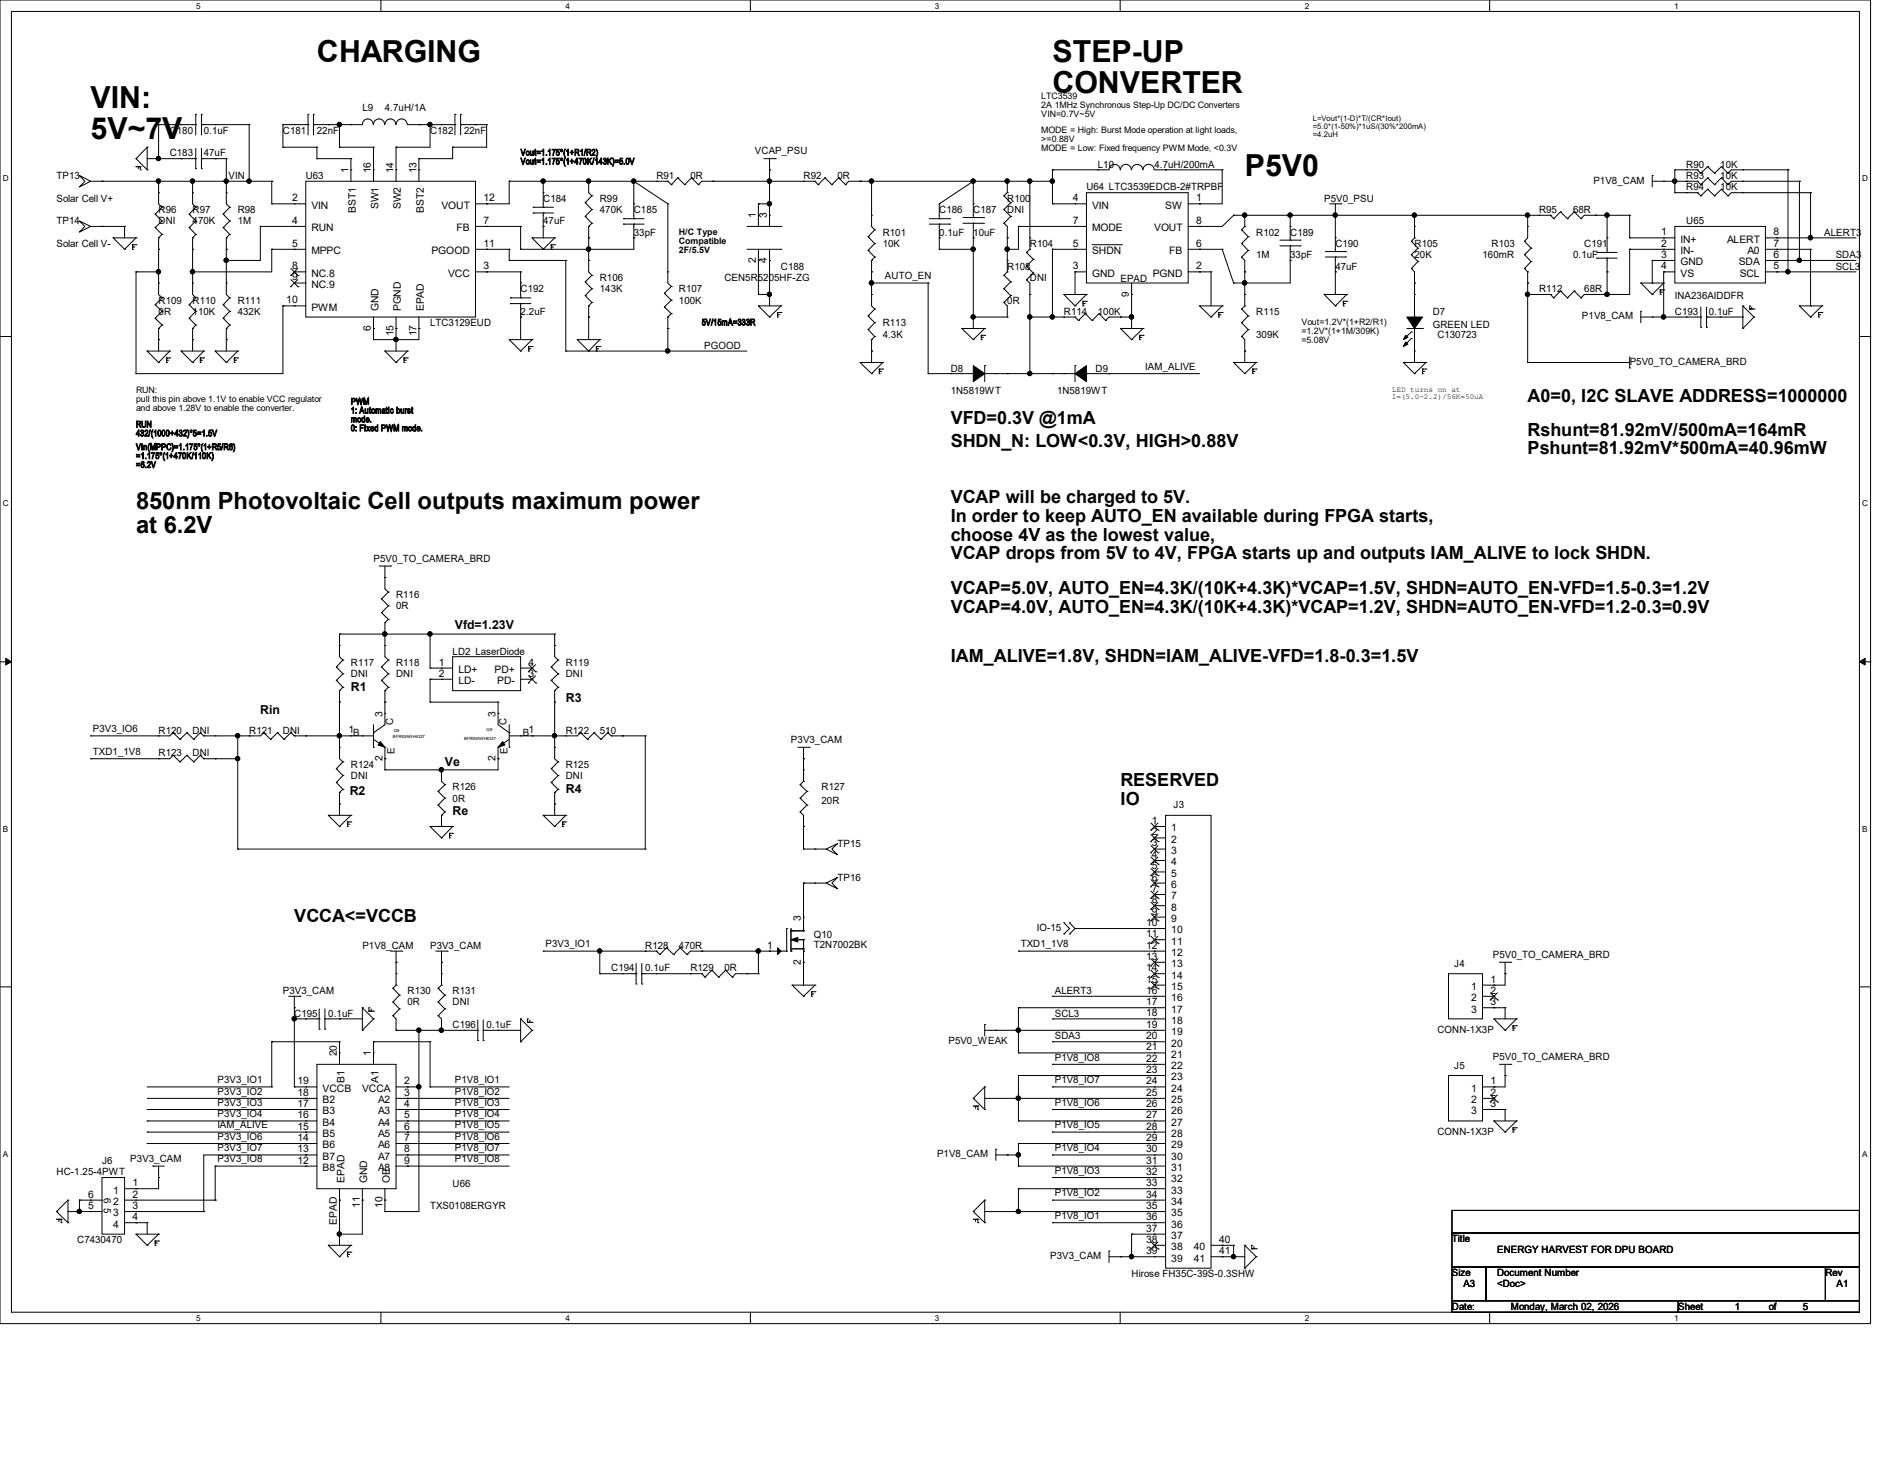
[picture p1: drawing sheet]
<svg xmlns="http://www.w3.org/2000/svg" width="279mm" height="216mm" viewBox="0 0 279 216" stroke-linecap="round" stroke-linejoin="round" font-family="sans-serif">
<defs><g id="words">
<g font-size="4.5">
<text x="46.9" y="9.2">CHARGING</text>
<text x="155.9" y="9.2">STEP-UP</text>
<text x="13.4" y="16">VIN:</text>
<text x="155.9" y="13.8">CONVERTER</text>
<text x="13.4" y="20.6">5V~7V</text>
<text x="184.4" y="26">P5V0</text>
</g>
<g font-size="3.5">
<text x="20.2" y="75.4">850nm Photovoltaic Cell outputs maximum power</text>
<text x="20.2" y="79">at 6.2V</text>
</g>
<g font-size="2.7">
<text x="226.3" y="59.5">A0=0, I2C SLAVE ADDRESS=1000000</text>
<text x="140.8" y="62.8">VFD=0.3V @1mA</text>
<text x="226.3" y="64.5">Rshunt=81.92mV/500mA=164mR</text>
<text x="140.8" y="66.2">SHDN_N: LOW&lt;0.3V, HIGH&gt;0.88V</text>
<text x="226.3" y="67.3">Pshunt=81.92mV*500mA=40.96mW</text>
<text x="140.8" y="74.5">VCAP will be charged to 5V.</text>
<text x="140.8" y="77.3">In order to keep AUTO_EN available during FPGA starts,</text>
<text x="140.8" y="80.1">choose 4V as the lowest value,</text>
<text x="140.8" y="82.8">VCAP drops from 5V to 4V, FPGA starts up and outputs IAM_ALIVE to lock SHDN.</text>
<text x="140.8" y="88">VCAP=5.0V, AUTO_EN=4.3K/(10K+4.3K)*VCAP=1.5V, SHDN=AUTO_EN-VFD=1.5-0.3=1.2V</text>
<text x="140.8" y="90.7">VCAP=4.0V, AUTO_EN=4.3K/(10K+4.3K)*VCAP=1.2V, SHDN=AUTO_EN-VFD=1.2-0.3=0.9V</text>
<text x="140.8" y="98">IAM_ALIVE=1.8V, SHDN=IAM_ALIVE-VFD=1.8-0.3=1.5V</text>
<text x="166" y="116.5">RESERVED</text>
<text x="166" y="119.2">IO</text>
<text x="43.6" y="136.6">VCCA&lt;=VCCB</text>
</g>
<g font-size="1.8">
<text x="67.4" y="93.1">Vfd=1.23V</text>
<text x="38.6" y="105.7">Rin</text>
<text x="52" y="102.3">R1</text>
<text x="83.8" y="104">R3</text>
<text x="65.9" y="113.4">Ve</text>
<text x="51.8" y="117.7">R2</text>
<text x="83.8" y="117.4">R4</text>
<text x="67.1" y="120.7">Re</text>
</g>
<g font-size="1.5">
<text x="53.7" y="16.5">L9</text>
<text x="57" y="16.5">4.7uH/1A</text>
<text x="25.1" y="19.8">C180</text>
<text x="25.1" y="23.2">C183</text>
<text x="30.2" y="19.8">0.1uF</text>
<text x="30.2" y="23.2">47uF</text>
<text x="41.9" y="19.8">C181</text>
<text x="46.9" y="19.8">22nF</text>
<text x="63.7" y="19.8">C182</text>
<text x="68.7" y="19.8">22nF</text>
<text x="111.8" y="22.8">VCAP_PSU</text>
<text x="8.4" y="26.5">TP13</text>
<text x="8.4" y="29.9">Solar Cell V+</text>
<text x="33.9" y="26.5">VIN</text>
<text x="43.3" y="29.8">2</text>
<text x="45.3" y="26.5">U63</text>
<text x="51.6" y="25.7" transform="rotate(-90 51.6 25.7)">1</text>
<text x="54.9" y="25.7" transform="rotate(-90 54.9 25.7)">16</text>
<text x="58.3" y="25.7" transform="rotate(-90 58.3 25.7)">14</text>
<text x="61.7" y="25.7" transform="rotate(-90 61.7 25.7)">13</text>
<text x="71.6" y="29.8">12</text>
<text x="80.5" y="29.9">C184</text>
<text x="88.9" y="29.9">R99</text>
<text x="97.2" y="26.5">R91</text>
<text x="102.3" y="26.5">0R</text>
<text x="119" y="26.5">R92</text>
<text x="124.1" y="26.5">0R</text>
<text x="149.2" y="29.9">R100</text>
<text x="158.9" y="29.8">4</text>
<text x="161" y="28.2">U64 LTC3539EDCB-2#TRPBF</text>
<text x="162.6" y="24.8">L10</text>
<text x="171" y="24.8">4.7uH/200mA</text>
<text x="177.2" y="29.8">1</text>
<text x="196.2" y="29.9">P5V0_PSU</text>
<text x="236.1" y="27.2">P1V8_CAM</text>
<text x="249.8" y="26.5">R93</text>
<text x="249.8" y="24.8">R90</text>
<text x="249.8" y="28.2">R94</text>
<text x="254.8" y="26.5">10K</text>
<text x="254.8" y="24.8">10K</text>
<text x="254.8" y="28.2">10K</text>
<text x="8.4" y="33.2">TP14</text>
<text x="23.5" y="31.5">R96</text>
<text x="23.5" y="33.2">DNI</text>
<text x="28.5" y="31.5">R97</text>
<text x="28.5" y="33.2">470K</text>
<text x="35.2" y="31.5">R98</text>
<text x="35.2" y="33.2">1M</text>
<text x="43.3" y="33.1">4</text>
<text x="46.1" y="30.9">VIN</text>
<text x="46.1" y="34.2">RUN</text>
<text x="52.7" y="31.5" transform="rotate(-90 52.7 31.5)">BST1</text>
<text x="56" y="31" transform="rotate(-90 56 31)">SW1</text>
<text x="59.4" y="31" transform="rotate(-90 59.4 31)">SW2</text>
<text x="62.8" y="31.5" transform="rotate(-90 62.8 31.5)">BST2</text>
<text x="65.4" y="30.9">VOUT</text>
<text x="67.6" y="34.2">FB</text>
<text x="71.6" y="33.1">7</text>
<text x="80.5" y="33.2">47uF</text>
<text x="88.9" y="31.5">470K</text>
<text x="93.9" y="31.5">C185</text>
<text x="93.9" y="34.9">33pF</text>
<text x="112" y="32.3" transform="rotate(-90 112 32.3)">1</text>
<text x="113.6" y="32.3" transform="rotate(-90 113.6 32.3)">3</text>
<text x="130.8" y="34.9">R101</text>
<text x="139.2" y="31.5">C186</text>
<text x="139.2" y="34.9">0.1uF</text>
<text x="144.2" y="31.5">C187</text>
<text x="144.2" y="34.9">10uF</text>
<text x="149.2" y="31.5">DNI</text>
<text x="158.9" y="33.1">7</text>
<text x="161.8" y="30.9">VIN</text>
<text x="161.8" y="34.2">MODE</text>
<text x="171" y="34.2">VOUT</text>
<text x="172.6" y="30.9">SW</text>
<text x="177.2" y="33.1">8</text>
<text x="186.1" y="34.9">R102</text>
<text x="191.1" y="34.9">C189</text>
<text x="228" y="31.5">R95</text>
<text x="233" y="31.5">68R</text>
<text x="246.1" y="34.8">1</text>
<text x="249" y="35.9">IN+</text>
<text x="249.8" y="33.2">U65</text>
<text x="255.9" y="35.9">ALERT</text>
<text x="262.7" y="34.8">8</text>
<text x="270.3" y="34.9">ALERT3</text>
<text x="8.4" y="36.6">Solar Cell V-</text>
<text x="43.3" y="36.5">5</text>
<text x="43.3" y="39.9">8</text>
<text x="43.3" y="41.5">9</text>
<text x="46.1" y="37.6">MPPC</text>
<text x="46.1" y="41">NC.8</text>
<text x="63.9" y="37.6">PGOOD</text>
<text x="66.4" y="41">VCC</text>
<text x="71.6" y="39.9">3</text>
<text x="71.6" y="36.5">11</text>
<text x="88.9" y="41.6">R106</text>
<text x="107.3" y="41.6">CEN5R5205HF-ZG</text>
<text x="112" y="38.9" transform="rotate(-90 112 38.9)">2</text>
<text x="113.6" y="38.9" transform="rotate(-90 113.6 38.9)">4</text>
<text x="115.7" y="39.9">C188</text>
<text x="130.8" y="36.6">10K</text>
<text x="131.1" y="41.4">AUTO_EN</text>
<text x="149.2" y="39.9">R108</text>
<text x="152.6" y="36.6">R104</text>
<text x="152.6" y="41.6">DNI</text>
<text x="158.9" y="39.9">3</text>
<text x="158.9" y="36.5">5</text>
<text x="161.8" y="41">GND</text>
<text x="161.8" y="37.6">SHDN</text>
<text x="166" y="41.8">EPAD</text>
<text x="170.8" y="41">PGND</text>
<text x="173.2" y="37.6">FB</text>
<text x="177.2" y="39.9">2</text>
<text x="177.2" y="36.5">6</text>
<text x="186.1" y="38.3">1M</text>
<text x="191.1" y="38.3">33pF</text>
<text x="197.8" y="36.6">C190</text>
<text x="197.8" y="39.9">47uF</text>
<text x="209.6" y="36.6">R105</text>
<text x="209.6" y="38.3">20K</text>
<text x="219.6" y="38.3">160mR</text>
<text x="221" y="36.6">R103</text>
<text x="233" y="38.3">0.1uF</text>
<text x="234.7" y="36.6">C191</text>
<text x="246.1" y="36.5">2</text>
<text x="246.1" y="38.2">3</text>
<text x="246.1" y="39.9">4</text>
<text x="249" y="37.6">IN-</text>
<text x="249" y="39.3">GND</text>
<text x="249" y="41">VS</text>
<text x="257.6" y="39.3">SDA</text>
<text x="257.7" y="41">SCL</text>
<text x="258.9" y="37.6">A0</text>
<text x="262.7" y="39.9">5</text>
<text x="262.7" y="38.2">6</text>
<text x="262.7" y="36.5">7</text>
<text x="272" y="39.9">SCL3</text>
<text x="272" y="38.2">SDA3</text>
<text x="23.5" y="45">R109</text>
<text x="23.5" y="46.7">0R</text>
<text x="28.5" y="45">R110</text>
<text x="28.5" y="46.7">110K</text>
<text x="35.2" y="45">R111</text>
<text x="35.2" y="46.7">432K</text>
<text x="42.4" y="44.9">10</text>
<text x="46.1" y="42.6">NC.9</text>
<text x="46.1" y="46">PWM</text>
<text x="56" y="46.1" transform="rotate(-90 56 46.1)">GND</text>
<text x="59.4" y="46.1" transform="rotate(-90 59.4 46.1)">PGND</text>
<text x="62.8" y="46.1" transform="rotate(-90 62.8 46.1)">EPAD</text>
<text x="77.1" y="43.3">C192</text>
<text x="77.1" y="46.7">2.2uF</text>
<text x="88.9" y="43.3">143K</text>
<text x="100.6" y="43.3">R107</text>
<text x="100.6" y="45">100K</text>
<text x="149.2" y="45">0R</text>
<text x="157.6" y="46.7">R114</text>
<text x="162.6" y="46.7">100K</text>
<text x="167.2" y="43.9" transform="rotate(-90 167.2 43.9)">9</text>
<text x="186.1" y="46.7">R115</text>
<text x="212.3" y="46.7">D7</text>
<text x="228" y="43.3">R112</text>
<text x="234.4" y="47.3">P1V8_CAM</text>
<text x="234.7" y="43.3">68R</text>
<text x="248.1" y="46.7">C193</text>
<text x="248.1" y="44.3">INA236AIDDFR</text>
<text x="253.2" y="46.7">0.1uF</text>
<text x="54.9" y="49" transform="rotate(-90 54.9 49)">6</text>
<text x="58.3" y="49.8" transform="rotate(-90 58.3 49.8)">15</text>
<text x="61.7" y="49.8" transform="rotate(-90 61.7 49.8)">17</text>
<text x="63.7" y="48.3">LTC3129EUD</text>
<text x="104.3" y="51.6">PGOOD</text>
<text x="130.8" y="48.3">R113</text>
<text x="130.8" y="50">4.3K</text>
<text x="186.1" y="50">309K</text>
<text x="212.3" y="48.6">GREEN LED</text>
<text x="212.9" y="50">C130723</text>
<text x="140.8" y="55">D8</text>
<text x="140.8" y="58.4">1N5819WT</text>
<text x="156.6" y="58.4">1N5819WT</text>
<text x="162.3" y="55">D9</text>
<text x="169.7" y="54.8">IAM_ALIVE</text>
<text x="241.4" y="54">P5V0_TO_CAMERA_BRD</text>
<text x="55.3" y="83.2">P5V0_TO_CAMERA_BRD</text>
<text x="58.7" y="88.6">R116</text>
<text x="58.7" y="90.2">0R</text>
<text x="52" y="98.6">R117</text>
<text x="52" y="100.3">DNI</text>
<text x="58.7" y="98.6">R118</text>
<text x="58.7" y="100.3">DNI</text>
<text x="65" y="98.6">1</text>
<text x="65" y="100.2">2</text>
<text x="67.1" y="96.9">LD2 LaserDiode</text>
<text x="67.9" y="99.7">LD+</text>
<text x="67.9" y="101.3">LD-</text>
<text x="73.3" y="99.7">PD+</text>
<text x="73.7" y="101.3">PD-</text>
<text x="78.3" y="100.2">3</text>
<text x="78.3" y="98.6">4</text>
<text x="83.8" y="98.6">R119</text>
<text x="83.8" y="100.3">DNI</text>
<text x="56.6" y="106.1" transform="rotate(-90 56.6 106.1)">3</text>
<text x="58.3" y="107.3" transform="rotate(-90 58.3 107.3)">C</text>
<text x="73.4" y="106.1" transform="rotate(-90 73.4 106.1)">3</text>
<text x="75" y="107.3" transform="rotate(-90 75 107.3)">C</text>
<text x="13.8" y="108.4">P3V3_IO6</text>
<text x="13.8" y="111.8">TXD1_1V8</text>
<text x="23.5" y="112">R123</text>
<text x="23.5" y="108.7">R120</text>
<text x="28.5" y="112">DNI</text>
<text x="28.5" y="108.7">DNI</text>
<text x="36.9" y="108.7">R121</text>
<text x="41.9" y="108.7">DNI</text>
<text x="51.6" y="108.6">1</text>
<text x="52" y="113.7">R124</text>
<text x="52.3" y="109">B</text>
<text x="56.6" y="112.7" transform="rotate(-90 56.6 112.7)">2</text>
<text x="58.4" y="111.7" transform="rotate(-90 58.4 111.7)">E</text>
<text x="73.4" y="112.7" transform="rotate(-90 73.4 112.7)">2</text>
<text x="75.2" y="111.7" transform="rotate(-90 75.2 111.7)">E</text>
<text x="77.5" y="109">B</text>
<text x="78.3" y="108.6">1</text>
<text x="83.8" y="113.7">R125</text>
<text x="83.8" y="108.7">R122</text>
<text x="88.9" y="108.7">510</text>
<text x="117.2" y="110">P3V3_CAM</text>
<text x="52" y="115.4">DNI</text>
<text x="67.1" y="117.1">R126</text>
<text x="67.1" y="118.7">0R</text>
<text x="83.8" y="115.4">DNI</text>
<text x="121.7" y="117.1">R127</text>
<text x="121.7" y="119">20R</text>
<text x="173.9" y="119.7">J3</text>
<text x="124.1" y="125.4">TP15</text>
<text x="170.6" y="122">1</text>
<text x="170.6" y="123.7">2</text>
<text x="170.6" y="125.3">3</text>
<text x="173.5" y="123.1">1</text>
<text x="173.5" y="124.8">2</text>
<text x="124.1" y="130.5">TP16</text>
<text x="170.6" y="127">4</text>
<text x="170.6" y="128.7">5</text>
<text x="170.6" y="130.4">6</text>
<text x="173.5" y="126.4">3</text>
<text x="173.5" y="128.1">4</text>
<text x="173.5" y="129.8">5</text>
<text x="173.5" y="131.5">6</text>
<text x="118.7" y="136.3" transform="rotate(-90 118.7 136.3)">3</text>
<text x="153.6" y="137.8">IO-15</text>
<text x="169.8" y="137.1">10</text>
<text x="170.6" y="132.1">7</text>
<text x="170.6" y="133.7">8</text>
<text x="170.6" y="135.4">9</text>
<text x="173.5" y="133.2">7</text>
<text x="173.5" y="134.8">8</text>
<text x="173.5" y="136.5">9</text>
<text x="53.7" y="140.5">P1V8_CAM</text>
<text x="63.7" y="140.5">P3V3_CAM</text>
<text x="80.8" y="140.3">P3V3_IO1</text>
<text x="90.6" y="143.9">C194</text>
<text x="95.6" y="143.9">0.1uF</text>
<text x="95.6" y="140.5">R128</text>
<text x="100.6" y="140.5">470R</text>
<text x="102.3" y="143.9">R129</text>
<text x="107.3" y="143.9">0R</text>
<text x="113.7" y="140.5">1</text>
<text x="118.7" y="142.9" transform="rotate(-90 118.7 142.9)">2</text>
<text x="120.6" y="138.9">Q10</text>
<text x="120.6" y="140.3">T2N7002BK</text>
<text x="151.2" y="140.3">TXD1_1V8</text>
<text x="169.8" y="138.8">11</text>
<text x="169.8" y="140.5">12</text>
<text x="169.8" y="142.1">13</text>
<text x="169.8" y="143.8">14</text>
<text x="173.5" y="138.2">10</text>
<text x="173.5" y="139.9">11</text>
<text x="173.5" y="141.6">12</text>
<text x="173.5" y="143.2">13</text>
<text x="215.4" y="143.2">J4</text>
<text x="221.2" y="141.9">P5V0_TO_CAMERA_BRD</text>
<text x="41.9" y="147.2">P3V3_CAM</text>
<text x="60.4" y="147.2">R130</text>
<text x="60.4" y="148.9">0R</text>
<text x="67.1" y="147.2">R131</text>
<text x="67.1" y="148.9">DNI</text>
<text x="156.3" y="147.2">ALERT3</text>
<text x="169.8" y="145.5">15</text>
<text x="169.8" y="147.1">16</text>
<text x="169.8" y="148.8">17</text>
<text x="173.5" y="144.9">14</text>
<text x="173.5" y="146.6">15</text>
<text x="173.5" y="148.3">16</text>
<text x="173.5" y="149.9">17</text>
<text x="217.9" y="146.6">1</text>
<text x="217.9" y="148.3">2</text>
<text x="217.9" y="149.9">3</text>
<text x="220.8" y="145.5">1</text>
<text x="220.8" y="147.1">2</text>
<text x="220.8" y="148.8">3</text>
<text x="43.6" y="150.6">C195</text>
<text x="48.6" y="150.6">0.1uF</text>
<text x="67.1" y="152.2">C196</text>
<text x="72.1" y="152.2">0.1uF</text>
<text x="140.5" y="154.6">P5V0_WEAK</text>
<text x="156.3" y="150.5">SCL3</text>
<text x="156.3" y="153.9">SDA3</text>
<text x="169.8" y="150.5">18</text>
<text x="169.8" y="152.2">19</text>
<text x="169.8" y="153.9">20</text>
<text x="169.8" y="155.5">21</text>
<text x="173.5" y="151.6">18</text>
<text x="173.5" y="153.3">19</text>
<text x="173.5" y="155">20</text>
<text x="212.9" y="152.9">CONN-1X3P</text>
<text x="32.2" y="160.4">P3V3_IO1</text>
<text x="44.1" y="160.6">19</text>
<text x="47.8" y="161.7">VCCB</text>
<text x="49.9" y="156.4" transform="rotate(-90 49.9 156.4)">20</text>
<text x="51" y="160.3" transform="rotate(-90 51 160.3)">B1</text>
<text x="53.6" y="161.7">VCCA</text>
<text x="54.9" y="156.4" transform="rotate(-90 54.9 156.4)">1</text>
<text x="56" y="160.3" transform="rotate(-90 56 160.3)">A1</text>
<text x="59.9" y="160.6">2</text>
<text x="67.4" y="160.4">P1V8_IO1</text>
<text x="156.3" y="157.1">P1V8_IO8</text>
<text x="156.3" y="160.4">P1V8_IO7</text>
<text x="169.8" y="157.2">22</text>
<text x="169.8" y="158.9">23</text>
<text x="169.8" y="160.6">24</text>
<text x="173.5" y="156.6">21</text>
<text x="173.5" y="158.3">22</text>
<text x="173.5" y="160">23</text>
<text x="173.5" y="161.7">24</text>
<text x="215.4" y="158.3">J5</text>
<text x="217.9" y="161.7">1</text>
<text x="220.8" y="160.6">1</text>
<text x="221.2" y="156.9">P5V0_TO_CAMERA_BRD</text>
<text x="32.2" y="163.7">P3V3_IO3</text>
<text x="32.2" y="165.4">P3V3_IO4</text>
<text x="32.2" y="167.1">IAM_ALIVE</text>
<text x="32.2" y="162.1">P3V3_IO2</text>
<text x="44.1" y="167.3">15</text>
<text x="44.1" y="165.6">16</text>
<text x="44.1" y="163.9">17</text>
<text x="44.1" y="162.3">18</text>
<text x="47.8" y="166.7">B4</text>
<text x="47.8" y="165">B3</text>
<text x="47.8" y="163.4">B2</text>
<text x="56" y="163.4">A2</text>
<text x="56" y="165">A3</text>
<text x="56" y="166.7">A4</text>
<text x="59.9" y="162.3">3</text>
<text x="59.9" y="163.9">4</text>
<text x="59.9" y="165.6">5</text>
<text x="59.9" y="167.3">6</text>
<text x="67.4" y="162.1">P1V8_IO2</text>
<text x="67.4" y="163.7">P1V8_IO3</text>
<text x="67.4" y="165.4">P1V8_IO4</text>
<text x="67.4" y="167.1">P1V8_IO5</text>
<text x="156.3" y="163.7">P1V8_IO6</text>
<text x="156.3" y="167.1">P1V8_IO5</text>
<text x="169.8" y="162.3">25</text>
<text x="169.8" y="163.9">26</text>
<text x="169.8" y="165.6">27</text>
<text x="169.8" y="167.3">28</text>
<text x="173.5" y="163.4">25</text>
<text x="173.5" y="165">26</text>
<text x="173.5" y="166.7">27</text>
<text x="217.9" y="163.4">2</text>
<text x="217.9" y="165">3</text>
<text x="220.8" y="162.3">2</text>
<text x="220.8" y="163.9">3</text>
<text x="15.1" y="172.4">J6</text>
<text x="19.3" y="172">P3V3_CAM</text>
<text x="32.2" y="170.5">P3V3_IO7</text>
<text x="32.2" y="172.1">P3V3_IO8</text>
<text x="32.2" y="168.8">P3V3_IO6</text>
<text x="44.1" y="172.3">12</text>
<text x="44.1" y="170.6">13</text>
<text x="44.1" y="169">14</text>
<text x="47.8" y="173.4">B8</text>
<text x="47.8" y="171.7">B7</text>
<text x="47.8" y="170.1">B6</text>
<text x="47.8" y="168.4">B5</text>
<text x="56" y="168.4">A5</text>
<text x="56" y="170.1">A6</text>
<text x="56" y="171.7">A7</text>
<text x="56" y="173.4">A8</text>
<text x="59.9" y="169">7</text>
<text x="59.9" y="170.6">8</text>
<text x="59.9" y="172.3">9</text>
<text x="67.4" y="168.8">P1V8_IO6</text>
<text x="67.4" y="170.5">P1V8_IO7</text>
<text x="67.4" y="172.1">P1V8_IO8</text>
<text x="138.8" y="171.4">P1V8_CAM</text>
<text x="156.3" y="170.5">P1V8_IO4</text>
<text x="156.3" y="173.8">P1V8_IO3</text>
<text x="169.8" y="169">29</text>
<text x="169.8" y="170.6">30</text>
<text x="169.8" y="172.3">31</text>
<text x="169.8" y="174">32</text>
<text x="173.5" y="168.4">28</text>
<text x="173.5" y="170.1">29</text>
<text x="173.5" y="171.7">30</text>
<text x="173.5" y="173.4">31</text>
<text x="212.9" y="168">CONN-1X3P</text>
<text x="8.4" y="174">HC-1.25-4PWT</text>
<text x="13.1" y="179">5</text>
<text x="13.1" y="177.3">6</text>
<text x="15.4" y="177.4" transform="rotate(90 15.4 177.4)">6</text>
<text x="15.4" y="178.9" transform="rotate(90 15.4 178.9)">5</text>
<text x="16.8" y="176.7">1</text>
<text x="16.8" y="178.4">2</text>
<text x="19.6" y="175.6">1</text>
<text x="19.6" y="177.3">2</text>
<text x="19.6" y="179">3</text>
<text x="51" y="175.2" transform="rotate(-90 51 175.2)">EPAD</text>
<text x="53.3" y="178.9" transform="rotate(-90 53.3 178.9)">11</text>
<text x="54.4" y="175.2" transform="rotate(-90 54.4 175.2)">GND</text>
<text x="56.6" y="178.9" transform="rotate(-90 56.6 178.9)">10</text>
<text x="57.7" y="175.2" transform="rotate(-90 57.7 175.2)">OE</text>
<text x="63.7" y="179.1">TXS0108ERGYR</text>
<text x="67.1" y="175.7">U66</text>
<text x="156.3" y="177.2">P1V8_IO2</text>
<text x="169.8" y="175.6">33</text>
<text x="169.8" y="177.3">34</text>
<text x="169.8" y="179">35</text>
<text x="173.5" y="175.1">32</text>
<text x="173.5" y="176.7">33</text>
<text x="173.5" y="178.4">34</text>
<text x="11.4" y="184.1">C7430470</text>
<text x="16.8" y="180.1">3</text>
<text x="16.8" y="181.8">4</text>
<text x="19.6" y="180.7">4</text>
<text x="49.9" y="181.4" transform="rotate(-90 49.9 181.4)">EPAD</text>
<text x="156.3" y="180.5">P1V8_IO1</text>
<text x="169.8" y="180.7">36</text>
<text x="169.8" y="182.4">37</text>
<text x="169.8" y="184">38</text>
<text x="169.8" y="185.7">39</text>
<text x="173.5" y="180.1">35</text>
<text x="173.5" y="181.8">36</text>
<text x="173.5" y="183.5">37</text>
<text x="173.5" y="185.1">38</text>
<text x="176.9" y="185.1">40</text>
<text x="180.6" y="184">40</text>
<text x="180.6" y="185.7">41</text>
<text x="215.1" y="183.9">Title</text>
<text x="221.8" y="185.6">ENERGY HARVEST FOR DPU BOARD</text>
<text x="155.6" y="186.4">P3V3_CAM</text>
<text x="167.6" y="189.1">Hirose FH35C-39S-0.3SHW</text>
<text x="173.5" y="186.8">39</text>
<text x="176.9" y="186.8">41</text>
<text x="215.1" y="189">Size</text>
<text x="216.8" y="190.6">A3</text>
<text x="221.8" y="190.6">&lt;Doc&gt;</text>
<text x="221.8" y="189">Document Number</text>
<text x="270.4" y="189">Rev</text>
<text x="272.1" y="190.6">A1</text>
<text x="215.1" y="194">Date:</text>
<text x="223.8" y="194">Monday, March 02, 2026</text>
<text x="248.6" y="194">Sheet</text>
<text x="257" y="194">1</text>
<text x="262" y="194">of</text>
<text x="267.1" y="194">5</text>
</g>
<g font-size="1.3">
<text x="154.3" y="14.6">LTC3539</text>
<text x="154.3" y="16">2A 1MHz Synchronous Step-Up DC/DC Converters</text>
<text x="154.3" y="17.3">VIN=0.7V~5V</text>
<text x="77.1" y="23">Vout=1.175*(1+R1/R2)</text>
<text x="154.3" y="19.6">MODE = High: Burst Mode operation at light loads,</text>
<text x="154.3" y="21">&gt;=0.88V</text>
<text x="154.3" y="22.4">MODE = Low: Fixed frequency PWM Mode, &lt;0.3V</text>
<text x="77.1" y="24.3">Vout=1.175*(1+470K/143K)=5.0V</text>
<text x="100.6" y="34.8">H/C Type</text>
<text x="100.6" y="36.1">Compatible</text>
<text x="100.6" y="37.5">2F/5.5V</text>
<text x="104" y="48.2">5V/15mA=333R</text>
<text x="192.8" y="48.1">Vout=1.2V*(1+R2/R1)</text>
<text x="192.8" y="49.5">=1.2V*(1+1M/309K)</text>
<text x="192.8" y="50.8">=5.08V</text>
<text x="20.2" y="58.2">RUN:</text>
<text x="20.2" y="59.6">pull this pin above 1.1V to enable VCC regulator</text>
<text x="52" y="59.9">PWM</text>
<text x="20.2" y="63.3">RUN</text>
<text x="20.2" y="64.6">432/(1000+432)*5=1.5V</text>
<text x="20.2" y="60.9">and above 1.28V to enable the converter.</text>
<text x="52" y="61.2">1: Automatic burst</text>
<text x="52" y="62.5">mode.</text>
<text x="52" y="63.8">0: Fixed PWM mode.</text>
<text x="20.2" y="66.6">Vin(MPPC)=1.175*(1+R5/R6)</text>
<text x="20.2" y="67.9">=1.175*(1+470K/110K)</text>
<text x="20.2" y="69.3">=6.2V</text>
</g>
<g font-size="1.2">
<text x="29" y="1.3">5</text>
<text x="83.8" y="1.3">4</text>
<text x="138.5" y="1.3">3</text>
<text x="193.3" y="1.3">2</text>
<text x="248" y="1.3">1</text>
<text x=".4" y="26.8">D</text>
<text x="275.9" y="26.8">D</text>
<text x=".4" y="75">C</text>
<text x="275.9" y="75">C</text>
<text x=".4" y="123.1">B</text>
<text x="275.9" y="123.1">B</text>
<text x=".4" y="171.3">A</text>
<text x="275.9" y="171.3">A</text>
<text x="29" y="195.6">5</text>
<text x="83.8" y="195.6">4</text>
<text x="138.5" y="195.6">3</text>
<text x="193.3" y="195.6">2</text>
<text x="248" y="195.6">1</text>
</g>
<g font-size="1.1">
<text x="194.5" y="17.9">L=Vout*(1-D)*T/(CR*Iout)</text>
<text x="194.5" y="19">=5.0*(1-50%)*1uS/(30%*200mA)</text>
<text x="194.5" y="20.2">=4.2uH</text>
<text x="206.2" y="58">LED turns on at</text>
<text x="206.2" y="59.1">I=(5.0-2.2)/56K=50uA</text>
</g>
<g font-size=".6">
<text x="58.2" y="109.2">BFR93AWH6327</text>
<text x="58.3" y="108.4">Q8</text>
<text x="68.7" y="109.6">BFR93AWH6327</text>
<text x="72.1" y="108.2">Q9</text>
</g>
</g></defs>
<path d="M0 0h277.1v196h-277.1zM1.7 1.7h273.8v192.6h-273.8z" fill="none" stroke="#000" stroke-width=".15"/>
<g fill="#fff">
<path d="M29 .2h.7v1.3h-.7z"/>
<path d="M29 194.5h.7v1.3h-.7z"/>
</g>
<path d="M56.4 0v1.7M56.4 194.3v1.7" fill="none" stroke="#000" stroke-width=".15"/>
<g fill="#fff">
<path d="M83.8 .2h.6v1.3h-.6z"/>
<path d="M83.8 194.5h.6v1.3h-.6z"/>
</g>
<path d="M111.2 0v1.7M111.2 194.3v1.7" fill="none" stroke="#000" stroke-width=".15"/>
<g fill="#fff">
<path d="M138.5 .2h.6v1.3h-.6z"/>
<path d="M138.5 194.5h.6v1.3h-.6z"/>
</g>
<path d="M165.9 0v1.7M165.9 194.3v1.7" fill="none" stroke="#000" stroke-width=".15"/>
<g fill="#fff">
<path d="M193.3 .2h.6v1.3h-.6z"/>
<path d="M193.3 194.5h.6v1.3h-.6z"/>
</g>
<path d="M220.7 0v1.7M220.7 194.3v1.7" fill="none" stroke="#000" stroke-width=".15"/>
<g fill="#fff">
<path d="M248 .2h.7v1.3h-.7z"/>
<path d="M248 194.5h.7v1.3h-.7z"/>
<path d="M.4 25.7h.9v1.4h-.9z"/>
<path d="M275.9 25.7h.8v1.4h-.8z"/>
<path d="M.4 73.9h.9v1.3h-.9z"/>
<path d="M275.9 73.9h.8v1.3h-.8z"/>
</g>
<path d="M0 49.8h1.7M275.5 49.8h1.7" fill="none" stroke="#000" stroke-width=".15"/>
<g fill="#fff">
<path d="M.4 122h.8v1.4h-.8z"/>
<path d="M275.9 122h.7v1.4h-.7z"/>
</g>
<path d="M0 98h1.7M275.5 98h1.7" fill="none" stroke="#000" stroke-width=".15"/>
<path d="M.8 97.5l.9 .5-.9 .5zM275.5 98l.8-.5v1z" fill="#000" stroke="#000" stroke-width=".15"/>
<g fill="#fff">
<path d="M.4 170.2h.8v1.3h-.8z"/>
<path d="M275.9 170.2h.7v1.3h-.7z"/>
</g>
<g fill="none" stroke="#000" stroke-width=".15">
<path d="M23.5 18.5h.1M23.5 18.5v5M23.5 18.5h5.5M26.8 18.5h.1M29 16.9h.1M29 18.5h.1M29 16.9v3.1M29.8 18.5h.1M29.8 16.9h.1M29.8 18.5h7.1M29.8 16.9v3.1M31.9 18.5h.1"/>
<path d="M36.9 18.5h.1M36.9 18.5v8.3M41.9 18.5h.1M41.9 18.5h3.7M41.9 18.5v3.3M43.6 18.5h.1M45.6 18.5h.1M45.6 16.9h.1M45.6 16.9v3.1M46.4 18.5h7.3a.81 .81 0 0 1 .8-.9 .81 .81 0 0 1 .8 .9M46.4 16.9h.1M46.4 18.5h.1"/>
<path d="M46.4 16.9v3.1M48.6 18.5h.1M50.3 18.5h.1M50.3 18.5v3.3M52 18.5h.1M55.3 18.5a.83 .83 0 0 1 .9-.9 .83 .83 0 0 1 .8 .9M57 18.5a.81 .81 0 0 1 .8-.9 .81 .81 0 0 1 .8 .9M58.7 18.5a.83 .83 0 0 1 .8-.9 .83 .83 0 0 1 .8 .9M60.4 18.5h7M62.1 18.5h.1M63.7 18.5h.1M63.7 18.5v3.3h-5"/>
<path d="M65.4 18.5h.1M67.4 18.5h.1M67.4 16.9h.1M67.4 16.9v3.1M68.2 16.9h.1M68.2 18.5h.1M68.2 18.5h3.9M68.2 16.9v3.1M70.4 18.5h.1M72.1 18.5h.1M72.1 18.5v3.3h-5M11.8 26l1.6 .8-1.6 .9 .8-.9z"/>
<path d="M11.8 32.7l1.6 .8-1.6 .9 .8-.9zM13.4 26.8h26.9M13.4 33.5h5.1M15.1 26.8h.1M15.1 33.5h.1M16.8 35.2h.1M16.8 35.2h3.4M16.8 35.2l1.7 1.7M18.5 36.9h.1M18.5 33.5h.1M18.5 33.5v1.7M19.6 36.2h.1"/>
<path d="M19.6 36.9h.1M19.6 36.6h.1M19.6 36.2h.6M19.6 36.2v.7M19.6 36.6h.4M20.2 23.5h.1M20.2 24.7h.1M20.2 35.2h.1M20.2 36.2h.1M20.2 23.5l1.6 1.6M20.2 24.7h.6M20.2 35.2l-1.7 1.7"/>
<path d="M20.5 24.7h.1M20.5 24.7v.3M20.8 25.1h.1M20.8 24.7h.1M20.8 24.7v.4M21.8 25.1h.1M21.8 21.8h.1M21.8 23.5h7.2M21.8 21.8v3.3M21.8 21.8l-1.6 1.7M23 31.7h.1M23 33.7h.1"/>
<path d="M23 31.7l1 1M23 33.7l1 1M23.5 35.2h.1M23.5 28.5h.1M23.5 36.9h.1M23.5 23.5h.1M23.5 26.8h.1M23.5 26.8v3.4l.5 .5M23.5 35.2v8.4l.5 .5M24 30.7h.1M24 32.7h.1M24 34.7h.1"/>
<path d="M24 30.7l-1 1M24 32.7l-1 1M24 34.7l-.5 .5M26.8 23.5h.1M28 31.7h.1M28 33.7h.1M28 31.7l1 1M28 33.7l1 1M28.5 35.2h.1M28.5 28.5h.1M28.5 36.9h.1M28.5 26.8h.1"/>
<path d="M28.5 26.8v3.4l.5 .5M28.5 35.2v8.4l.5 .5M29 30.7h.1M29 32.7h.1M29 34.7h.1M29 25h.1M29 23.5h.1M29 22v3M29 30.7l-1 1M29 32.7l-1 1M29 34.7l-.5 .5M29.8 23.5h.1"/>
<path d="M29.8 25h.1M29.8 23.5h3.7M29.8 22v3M31.9 23.5h.1M33.1 31.7h.1M33.1 33.7h.1M33.1 31.7l.9 1M33.1 33.7l.9 1M33.5 35.2h.1M33.5 28.5h.1M33.5 36.9h.1M33.5 23.5h.1"/>
<path d="M33.5 26.8h.1M33.5 38.6h.1M33.5 35.2v8.4l.5 .5M33.5 23.5v6.7l.5 .5M34 30.7h.1M34 32.7h.1M34 34.7h.1M34 30.7l-.9 1M34 32.7l-.9 1M34 34.7l-.5 .5M36.9 26.8h.1M38.6 33.5h.1"/>
<path d="M38.6 33.5h6.7M38.6 33.5v5.1h-5.1M40.3 26.8h.1M40.3 30.2h.1M40.3 36.9h.1M40.3 30.2h5M40.3 36.9v3.4h-11.8M40.3 36.9h5M40.3 26.8v3.4M41.9 21.8h.1M41.9 21.8h5M43.1 39.8l1.1 1"/>
<path d="M43.6 30.2h.1M43.6 33.5h.1M43.6 36.9h.1M44.1 39.8l-1 1M45.3 26.8h25.1v20.1h-25.1zM46.9 21.8h.1M46.9 23.5h.1M46.9 23.5h5.1M46.9 21.8v1.7M50.3 21.8h.1M50.3 21.8h5M52 25.1h.1"/>
<path d="M52 23.5h.1M52 23.5v3.3M55.3 25.1h.1M55.3 21.8h.1M55.3 21.8v5M58.7 25.1h.1M58.7 21.8h.1M58.7 21.8v5M62.1 25.1h.1M62.1 23.5h.1M62.1 23.5v3.3M67.1 21.8h.1"/>
<path d="M67.1 21.8v1.7h-5M70.4 36.9h5M70.4 33.5h6.7M72.1 33.5h.1M72.1 36.9h.1M72.1 30.2h.1M75.4 26.8h.1M75.4 36.9h.1M75.4 38.6h.1M75.4 26.8v3.4h-5M75.4 26.8h23.5M75.4 38.6h8.4"/>
<path d="M75.4 36.9v1.7M77.1 33.5h.1M77.1 36.9h.1M77.1 33.5v3.4M78.8 35.2h.1M78.8 35.2h3.4M78.8 35.2l1.7 1.7M79 30.7h.1M79 31.5h.1M79 30.7h3M79 31.5h3M80.5 36.9h.1"/>
<path d="M80.5 31.5h.1M80.5 30.7h.1M80.5 33.5h.1M80.5 28.5h.1M80.5 26.8h.1M80.5 26.8v3.9M80.5 31.5v3.7M81.7 36.2h.1M81.7 36.9h.1M81.7 36.6h.1M81.7 36.2h.5M81.7 36.6h.3"/>
<path d="M81.7 36.2v.7M82.2 35.2h.1M82.2 36.2h.1M82.2 35.2l-1.7 1.7M83.8 38.6h.1M83.8 38.6v13.4M86.7 30h.1M86.7 32h.1M86.7 30l1 1M86.7 32l1 1.1M87.2 38.6h.1M87.2 33.5h.1"/>
<path d="M87.2 26.8h.1M87.2 35.2h.1M87.2 36.9h.1M87.2 33.5v6.8l.5 .5M87.2 26.8v1.7l.5 .5M87.7 29h.1M87.7 31h.1M87.7 33.1h.1M87.7 29l-1 1M87.7 31l-1 1M87.7 33.1l-.5 .4M92.4 32.4h.1"/>
<path d="M92.4 33.2h.1M92.4 32.4h3M92.4 33.2h3M93.9 33.2h.1M93.9 32.4h.1M93.9 35.2h.1M93.9 30.2h.1M93.9 26.8h.1M93.9 33.2v3.7h-16.8M93.9 26.8v5.6M93.9 26.8l5 3.4M97.2 26.8h.1"/>
<path d="M98.9 26.8h.1M98.9 30.2h.1M98.9 26.8l.5 .5M98.9 30.2v11.7l.5 .5M99.4 27.3h.1M100.4 26.3h.1M100.4 26.3l1 1M100.4 26.3l-1 1M101.4 27.3h.1M102.4 26.3h.1M102.4 26.3l1.1 1M102.4 26.3l-1 1"/>
<path d="M103.5 27.3h.1M105.6 26.8h.1M110.7 36.9h5M110.7 33.5h5M112.4 31.9h.1M112.4 38.6h.1M112.4 30.2h.1M112.4 30.2h1.6M112.4 30.2v3.3M112.4 36.9v6.7M113.2 23.5h1.7M114 25.1h.1"/>
<path d="M114 31.9h.1M114 38.6h.1M114 26.8h.1M114 30.2h.1M114 23.5v10M114 36.9v8.4M114.9 23.5h.1M115.7 33.5h.1M115.7 36.9h.1M119 26.8h.1M120.7 26.8h.1M120.7 26.8h-16.7l-.5 .5"/>
<path d="M120.7 26.8l.5 .5M121.2 27.3h.1M122.2 26.3h.1M122.2 26.3l1 1M122.2 26.3l-1 1M123.2 27.3h.1M124.2 26.3h.1M124.2 26.3l-1 1M124.2 26.3l1.1 1M125.3 27.3h.1M127.4 26.8h.1M128.6 35.1h.1"/>
<path d="M128.6 37.1h.1M128.6 35.1l1 1M128.6 37.1l1 1M129.1 38.6h.1M129.1 31.9h.1M129.1 26.8h.1M129.1 26.8v6.7l.5 .5M129.1 38.6v6.7l.5 .5M129.6 34h.1M129.6 36.1h.1M129.6 38.1h.1M129.6 34l-1 1.1"/>
<path d="M129.6 36.1l-1 1M129.6 38.1l-.5 .5M137.7 32.4h3M137.7 33.2h3M139.1 33.2h.1M139.1 32.4h.1M139.1 35.2h.1M139.1 30.2h.1M139.1 36.9h.1M139.1 36.9h5.1M139.1 30.2v2.2M139.1 33.2v3.7"/>
<path d="M140.7 32.4h.1M140.7 33.2h.1M142.7 33.1h3M142.7 32.2h3M144.2 32.2h.1M144.2 33.1h.1M144.2 30.2h.1M144.2 35.2h.1M144.2 26.8h.1M144.2 36.9h.1M144.2 26.8v5.4M144.2 33.1v15.5"/>
<path d="M144.2 26.8l-5.1 3.4M145.7 33.1h.1M145.7 32.2h.1M148.7 33.1h.1M148.7 31h.1M148.7 29h.1M148.7 33.1l.5 .4v6.8M148.7 31l1 1M148.7 29l1 1M149.2 28.5h.1M149.2 35.2h.1M149.2 26.8h.1"/>
<path d="M149.2 38.6h.1M149.2 36.9h.1M149.2 28.5l-.5 .5M149.2 26.8v1.7M149.7 32h.1M149.7 30h.1M149.7 32l-1 1.1M149.7 30l-1 1M150.9 33.5h.1M150.9 33.5v3.4h-1.7M150.9 33.5h10.1M152.1 39.4h.1"/>
<path d="M152.1 37.4h.1M152.1 39.4l1 1M152.1 37.4l1 1M152.6 36.9h.1M152.6 35.2h.1M152.6 26.8h.1M152.6 36.9l-.5 .5M152.6 26.8v10.1M153.1 38.4h.1M153.1 38.4l-1 1M155.9 25.1h8.4a.83 .83 0 0 1 .8-.8 .83 .83 0 0 1 .8 .8M155.9 25.1h.1"/>
<path d="M155.9 26.8h.1M155.9 30.2h.1M155.9 36.9h.1M155.9 30.2h5.1M155.9 26.8h-30.2l-.4 .5M155.9 36.9h5.1M155.9 25.1v5.1M155.9 36.9v10M159.3 30.2h.1M159.3 36.9h.1M159.3 33.5h.1M161 28.5h15v13.4h-15z"/>
<path d="M161.8 36.2h4.3M162.6 25.1h.1M166 25.1a.8 .8 0 0 1 .8-.8 .8 .8 0 0 1 .8 .8M166.1 36.2h.1M167.6 25.1a.83 .83 0 0 1 .9-.8 .83 .83 0 0 1 .8 .8M169.3 25.1a.83 .83 0 0 1 .9-.8 .83 .83 0 0 1 .8 .8M171 25.1h10.1M172.7 25.1h.1M176 36.9h5.1M177.7 30.2h.1M177.7 36.9h.1M177.7 33.5h.1"/>
<path d="M181.1 25.1h.1M181.1 36.9h.1M181.1 25.1v5.1h-5.1M181.1 36.9l1.7 5M182.8 31.9h.1M182.8 31.9l-1.7 1.6h-5.1M182.8 31.9h46.9M183.9 38.1h.1M183.9 36.1h.1M183.9 34h.1M183.9 38.1l.5 .5v6.7M183.9 36.1l1 1"/>
<path d="M183.9 34l1 1.1M184.4 33.5h.1M184.4 31.9h.1M184.4 31.9v1.6M184.4 33.5l-.5 .5M184.9 37.1h.1M184.9 35.1h.1M184.9 37.1l-1 1M184.9 35.1l-1 1M189.6 36.4h3M189.6 35.6h3M191.1 35.6h.1"/>
<path d="M191.1 36.4h.1M191.1 33.5h.1M191.1 38.6h.1M191.1 31.9h.1M191.1 36.4v5.5h-8.3M191.1 31.9v3.7M192.6 36.4h.1M192.6 35.6h.1M196.3 38.1h3M196.3 37.3h3M197 30.2h1.7M197.8 31.9h.1"/>
<path d="M197.8 37.3h.1M197.8 38.1h.1M197.8 35.2h.1M197.8 30.2v7.1M197.8 38.1v5.5M198.7 30.2h.1M199.3 38.1h.1M199.3 37.3h.1M209.1 39.8h.1M209.1 37.7h.1M209.1 35.7h.1M209.1 39.8l.4 .5v6.6"/>
<path d="M209.1 37.7l1 1M209.1 35.7l1 1M209.5 35.2h.1M209.5 33.5h.1M209.5 31.9h.1M209.5 35.2l-.4 .5M209.5 31.9v3.3M210.1 38.7h.1M210.1 36.7h.1M210.1 38.7l-1 1.1M210.1 36.7l-1 1M225.8 35.7h.1"/>
<path d="M225.8 37.7h.1M225.8 39.8h.1M225.8 35.7l1 1M225.8 37.7l1 1M225.8 39.8l.5 .5M226.3 33.5h.1M226.3 31.9h.1M226.3 31.9v3.3l-.5 .5M226.8 36.7h.1M226.8 38.7h.1M226.8 36.7l-1 1M226.8 38.7l-1 1.1"/>
<path d="M228 31.9h.1M229.7 31.9h.1M229.7 31.9l.5 .5M230.2 32.4h.1M231.2 31.4h.1M231.2 31.4l1 1M231.2 31.4l-1 1M232.2 32.4h.1M233.2 31.4h.1M233.2 31.4l1 1M233.2 31.4l-1 1M234.2 32.4h.1"/>
<path d="M236.4 31.9h.1M236.6 37.4h.1M236.6 38.2h.1M236.6 37.4h3M236.6 38.2h3M238.1 38.2h.1M238.1 37.4h.1M238.1 35.2h.1M238.1 31.9h.1M238.1 31.9v5.5M238.1 38.2v5.4M241.4 31.9h.1"/>
<path d="M241.4 35.2h.1M241.4 36.9h.1M241.4 31.9v3.3M241.4 36.9v6.7h-6.7l-.5 .5M241.4 35.2h6.7M241.4 36.9h6.7M241.4 31.9h-6.7l-.5 .5M244.8 26h.1M244.8 38.6h.1M244.8 26.8h6.7M244.8 26v1.7M244.8 38.6v3.3"/>
<path d="M244.8 38.6h3.3M246.5 26.8h.1M246.5 35.2h.1M246.5 36.9h.1M246.5 38.6h.1M248.1 33.5h13.4v8.4h-13.4zM248.1 26.8h.1M248.1 25.1h.1M248.1 28.5h.1M248.1 25.1h3.4M248.1 28.5h3.4M248.1 25.1v3.4"/>
<path d="M249.8 26.8h.1M249.8 25.1h.1M249.8 28.5h.1M251.5 26.8h.1M251.5 25.1h.1M251.5 28.5h.1M251.5 26.8l.5 .5M251.5 25.1l.5 .6M251.5 28.5l.5 .5M252 27.3h.1M252 25.7h.1M252 29h.1"/>
<path d="M253 26.3h.1M253 24.7h.1M253 28h.1M253 26.3l1 1M253 26.3l-1 1M253 24.7l1 1M253 24.7l-1 1M253 28l1 1M253 28l-1 1M254 27.3h.1M254 25.7h.1M254 29h.1"/>
<path d="M255 26.3h.1M255 24.7h.1M255 28h.1M255 26.3l1 1M255 26.3l-1 1M255 24.7l1 1M255 24.7l-1 1M255 28l1 1M255 28l-1 1M256 27.3h.1M256 25.7h.1M256 29h.1"/>
<path d="M258.2 26.8h.1M258.2 25.1h.1M258.2 28.5h.1M261.5 35.2h13.5M261.5 36.9h6.7M261.5 38.6h13.5M263.2 38.6h.1M263.2 36.9h.1M263.2 35.2h.1M264.9 25.1h.1M264.9 25.1h-8.4l-.5 .6M264.9 25.1v15.2"/>
<path d="M266.6 38.6h.1M266.6 26.8h.1M266.6 26.8h-10.1l-.5 .5M266.6 26.8v11.8M268.2 28.5h.1M268.2 35.2h.1M268.2 36.9h.1M268.2 28.5h-11.7l-.5 .5M268.2 28.5v6.7M268.2 36.9v8.4M20.2 40.3h.1M20.2 55.3h.1"/>
<path d="M20.2 40.3h3.3M20.2 40.3v15M21.8 52h.1M21.8 52h3.3M21.8 52l1.7 1.7M23 45.1h.1M23 47.1h.1M23 45.1l1 1M23 47.1l1 1M23.5 53.7h.1M23.5 48.6h.1M23.5 41.9h.1"/>
<path d="M23.5 50.3h.1M23.5 40.3h.1M23.5 48.6v3.4M24 44.1h.1M24 46.1h.1M24 48.1h.1M24 44.1l-1 1M24 46.1l-1 1M24 48.1l-.5 .5M24.7 53h.1M24.7 53.7h.1M24.7 53.3h.1"/>
<path d="M24.7 53h.4M24.7 53v.7M24.7 53.3h.3M25.1 52h.1M25.1 53h.1M25.1 52l-1.6 1.7M26.8 52h.1M26.8 52h3.4M26.8 52l1.7 1.7M28 45.1h.1M28 47.1h.1M28 45.1l1 1"/>
<path d="M28 47.1l1 1M28.5 53.7h.1M28.5 48.6h.1M28.5 41.9h.1M28.5 50.3h.1M28.5 40.3h.1M28.5 48.6v3.4M29 44.1h.1M29 46.1h.1M29 48.1h.1M29 44.1l-1 1M29 46.1l-1 1"/>
<path d="M29 48.1l-.5 .5M29.7 53h.1M29.7 53.7h.1M29.7 53.3h.1M29.7 53h.5M29.7 53.3h.3M29.7 53v.7M30.2 52h.1M30.2 53h.1M30.2 52l-1.7 1.7M31.9 52h.1M31.9 52h3.3"/>
<path d="M31.9 52l1.6 1.7M33.1 45.1h.1M33.1 47.1h.1M33.1 45.1l.9 1M33.1 47.1l.9 1M33.5 53.7h.1M33.5 48.6h.1M33.5 41.9h.1M33.5 50.3h.1M33.5 48.6v3.4M34 44.1h.1M34 46.1h.1"/>
<path d="M34 48.1h.1M34 44.1l-.9 1M34 46.1l-.9 1M34 48.1l-.5 .5M34.7 53h.1M34.7 53.7h.1M34.7 53.3h.1M34.7 53h.5M34.7 53.3h.4M34.7 53v.7M35.2 52h.1M35.2 53h.1"/>
<path d="M35.2 52l-1.7 1.7M41.9 45.3h.1M41.9 45.3h3.4M41.9 45.3v10h-21.7M43.1 40.8h.1M43.1 42.5h.1M43.1 41.4l1.1 1.1M43.6 40.3h.1M43.6 41.9h.1M43.6 45.3h.1M43.6 41.9h1.7M43.6 40.3h1.7"/>
<path d="M44.1 41.4l-1 1.1M44.2 40.8h.1M44.2 42.5h.1M55.3 48.6h.1M55.3 50.3h.1M55.3 46.9v3.4M57 52h.1M57 52h3.4M57 52l1.7 1.7M58.7 53.7h.1M58.7 48.6h.1M58.7 50.3h.1"/>
<path d="M58.7 46.9v5.1M59.9 53h.1M59.9 53.7h.1M59.9 53.3h.1M59.9 53h.5M59.9 53.3h.3M59.9 53v.7M60.4 52h.1M60.4 53h.1M60.4 52l-1.7 1.7M62.1 48.6h.1M62.1 46.9v3.4h-6.8"/>
<path d="M70.4 40.3h6.7M72.1 40.3h.1M75.4 50.3h.1M75.4 50.3h3.4M75.4 50.3l1.7 1.7M75.6 44.1h.1M75.6 45h.1M75.6 45h3.1M75.6 44.1h3.1M77.1 52h.1M77.1 45h.1M77.1 44.1h.1"/>
<path d="M77.1 46.9h.1M77.1 41.9h.1M77.1 40.3h.1M77.1 40.3v3.8M77.1 45v5.3M78.3 51.3h.1M78.3 52h.1M78.3 51.6h.1M78.3 51.3h.5M78.3 51.3v.7M78.3 51.6h.4M78.8 50.3h.1"/>
<path d="M78.8 51.3h.1M78.8 50.3l-1.7 1.7M83.8 52h.1M83.8 52h26.9M85.5 50.3h.1M85.5 50.3h3.4M85.5 50.3l1.7 1.7M86.7 41.7h.1M86.7 43.8h.1M86.7 41.7l1 1.1M86.7 43.8l1 1M87.2 52h.1"/>
<path d="M87.2 45.3h.1M87.2 46.9h.1M87.2 45.3v5M87.7 40.8h.1M87.7 42.8h.1M87.7 44.8h.1M87.7 40.8l-1 .9M87.7 42.8l-1 1M87.7 44.8l-.5 .5M88.3 51.3h.1M88.3 52h.1M88.3 51.6h.1"/>
<path d="M88.3 51.3h.6M88.3 51.6h.4M88.3 51.3v.7M88.9 50.3h.1M88.9 51.3h.1M88.9 50.3l-1.7 1.7M98.4 43.4h.1M98.4 45.5h.1M98.4 43.4l1 1M98.4 45.5l1 .9M98.9 46.9h.1M98.9 40.3h.1"/>
<path d="M98.9 48.6h.1M98.9 52h.1M98.9 46.9v5.1M99.4 42.4h.1M99.4 44.4h.1M99.4 46.4h.1M99.4 42.4l-1 1M99.4 44.4l-1 1.1M99.4 46.4l-.5 .5M112.4 45.3h.1M112.4 43.6h.1M112.4 45.3h3.3"/>
<path d="M112.4 45.3l1.6 1.6M112.4 43.6h1.6M114 46.9h.1M114 43.6h.1M115.2 46.3h.1M115.2 46.9h.1M115.2 46.6h.1M115.2 46.3h.5M115.2 46.3v.6M115.2 46.6h.3M115.7 45.3h.1M115.7 46.3h.1"/>
<path d="M115.7 45.3l-1.7 1.6M127.4 53.7h.1M127.4 53.7h3.4M127.4 53.7l1.7 1.6M128.6 46.8h.1M128.6 48.8h.1M128.6 46.8l1 1M128.6 48.8l1 1M129.1 55.3h.1M129.1 40.3h.1M129.1 50.3h.1M129.1 43.6h.1"/>
<path d="M129.1 52h.1M129.1 41.9h.1M129.1 41.9h8.4M129.1 50.3v3.4M129.6 45.8h.1M129.6 47.8h.1M129.6 49.8h.1M129.6 45.8l-1 1M129.6 47.8l-1 1M129.6 49.8l-.5 .5M130.3 54.7h.1M130.3 55.3h.1"/>
<path d="M130.3 55h.1M130.3 54.7h.5M130.3 54.7v.6M130.3 55h.3M130.8 53.7h.1M130.8 54.7h.1M130.8 53.7l-1.7 1.6M137.5 41.9h.1M137.5 55.3h.1M137.5 55.3h6.7M137.5 41.9v13.4M140.8 55.3h.1"/>
<path d="M142.5 48.6h.1M142.5 48.6h3.4M142.5 48.6l1.7 1.7M144.2 50.3h.1M144.2 55.3h.1M144.2 46.9h.1M144.2 46.9h5M145.4 49.7h.1M145.4 50.3h.1M145.4 50h.1M145.4 49.7h.5M145.4 49.7v.6"/>
<path d="M145.4 50h.3M145.9 48.6h.1M145.9 49.7h.1M145.9 54.1h.1M145.9 54.1v2.4M145.9 48.6l-1.7 1.7M145.9 55.3h13.4M147.5 55.3h.1M148.7 44.8h.1M148.7 42.8h.1M148.7 40.8h.1M148.7 44.8l.5 .5v1.6"/>
<path d="M148.7 42.8l1 1M148.7 40.8l1 .9M149.2 55.3h.1M149.2 40.3h.1M149.2 46.9h.1M149.2 40.3l-.5 .5M149.7 43.8h.1M149.7 41.7h.1M149.7 43.8l-1 1M149.7 41.7l-1 1.1M152.1 41.4h.1M152.1 41.4l.5 .5v13.4"/>
<path d="M152.6 43.6h.1M152.6 46.9h.1M152.6 55.3h.1M152.6 46.9h6.7M153.1 40.4h.1M153.1 40.4l-1 1M155.9 55.3h.1M155.9 46.9h.1M157.6 43.6h.1M157.6 55.3h.1M157.6 46.9h.1M157.6 43.6h3.4"/>
<path d="M157.6 43.6l1.7 1.7M159.3 45.3h.1M159.3 40.3h.1M159.3 54.1h.1M159.3 46.9h.1M159.3 40.3h1.7M159.3 40.3v3.3M159.3 54.1v2.4M159.3 46.9l.5 .6M159.8 47.5h.1M160.4 44.6h.1M160.4 45.3h.1"/>
<path d="M160.4 45h.1M160.4 44.6h.6M160.4 45h.4M160.4 44.6v.7M160.8 46.4h.1M160.8 46.4l1 1.1M160.8 46.4l-1 1.1M161 43.6h.1M161 44.6h.1M161 55.3h.1M161 43.6l-1.7 1.7M161 55.3h16.7"/>
<path d="M161.8 47.5h.1M162.8 46.4h.1M162.8 46.4l1 1.1M162.8 46.4l-1 1.1M163.8 47.5h.1M164.3 55.3h.1M166 48.6h.1M166 46.9h.1M166 48.6h3.3M166 48.6l1.6 1.7M167.6 50.3h.1M167.6 43.6h.1"/>
<path d="M167.6 46.9h.1M167.6 46.9h-3.3l-.5 .6M167.6 41.9v6.7M168.8 49.7h.1M168.8 50.3h.1M168.8 50h.1M168.8 49.7h.5M168.8 50h.4M168.8 49.7v.6M169.3 48.6h.1M169.3 49.7h.1M169.3 48.6l-1.7 1.7"/>
<path d="M176 40.3h3.4M177.7 45.3h.1M177.7 40.3h.1M177.7 45.3h3.4M177.7 45.3l1.7 1.6M179.4 46.9h.1M179.4 40.3h.1M179.4 40.3v5M180.6 46.3h.1M180.6 46.9h.1M180.6 46.6h.1M180.6 46.3h.5"/>
<path d="M180.6 46.6h.3M180.6 46.3v.6M181.1 45.3h.1M181.1 46.3h.1M181.1 45.3l-1.7 1.6M182.8 53.7h.1M182.8 41.9h.1M182.8 53.7h3.3M182.8 53.7l1.6 1.6M183.9 49.8h.1M183.9 47.8h.1M183.9 45.8h.1"/>
<path d="M183.9 49.8l.5 .5v3.4M183.9 47.8l1 1M183.9 45.8l1 1M184.4 55.3h.1M184.4 40.3h.1M184.4 45.3h.1M184.4 52h.1M184.4 43.6h.1M184.4 41.9h.1M184.4 45.3l-.5 .5M184.9 48.8h.1M184.9 46.8h.1"/>
<path d="M184.9 48.8l-1 1M184.9 46.8l-1 1M185.6 54.7h.1M185.6 55.3h.1M185.6 55h.1M185.6 54.7h.5M185.6 55h.3M185.6 54.7v.6M186.1 53.7h.1M186.1 54.7h.1M186.1 53.7l-1.7 1.6M196.2 43.6h.1"/>
<path d="M196.2 43.6h3.3M196.2 43.6l1.6 1.7M197.8 45.3h.1M197.8 40.3h.1M199 44.6h.1M199 45.3h.1M199 45h.1M199 44.6h.5M199 44.6v.7M199 45h.3M199.5 43.6h.1M199.5 44.6h.1"/>
<path d="M199.5 43.6l-1.7 1.7M207.9 53.7h.1M207.9 53.7h3.3M207.9 53.7l1.6 1.6M208.4 48.6h2.3M209.1 49.1h.1M209.1 50.1h.1M209.1 49.1l-1 1M209.1 50.1l-1 1M209.5 55.3h.1M209.5 41.9h.1M209.5 46.9h.1"/>
<path d="M209.5 52h.1M209.5 43.6h.1M209.5 53.7h.1M209.5 48.6v5.1M210.7 54.7h.1M210.7 55.3h.1M210.7 55h.1M210.7 48.6h.1M210.7 54.7h.5M210.7 55h.4M210.7 54.7v.6M211.2 53.7h.1"/>
<path d="M211.2 54.7h.1M211.2 53.7l-1.7 1.6M226.3 40.3h.1M226.3 41.9h.1M226.3 43.6h.1M226.3 53.7h.1M226.3 53.7h15.1M226.3 43.6h3.4M226.3 40.3v13.4M228 43.6h.1M229.7 43.6h.1M229.7 43.6l.5 .5"/>
<path d="M230.2 44.1h.1M231.2 43.1h.1M231.2 43.1l1 1M231.2 43.1l-1 1M232.2 44.1h.1M233.2 43.1h.1M233.2 43.1l1 1M233.2 43.1l-1 1M234.2 44.1h.1M236.4 43.6h.1M238.1 40.3h.1M238.1 43.6h.1"/>
<path d="M239.7 53.7h.1M241.4 54.5h.1M241.4 52.8v1.7M243.1 46.1h.1M243.1 41.9h.1M243.1 46.9h8.9M243.1 46.1v1.7M243.1 41.9h3.4M243.1 41.9l1.7 1.7M244.8 46.9h.1M244.8 43.6h.1M244.8 41.9h.1"/>
<path d="M246 42.9h.1M246 43.6h.1M246 43.3h.1M246 42.9h.5M246 42.9v.7M246 43.3h.3M246.5 41.9h.1M246.5 42.9h.1M246.5 40.3h.1M246.5 46.9h.1M246.5 41.9l-1.7 1.7M246.5 40.3h1.6"/>
<path d="M246.5 40.3v6.6M249.8 46.9h.1M252 48.5h.1M252 46.9h.1M252 45.5v3M252.8 46.9h.1M252.8 48.5h.1M252.8 46.9h5.4M252.8 45.5v3M254.8 46.9h.1M258.2 45.3h.1M258.2 48.6h.1"/>
<path d="M258.2 46.9h.1M258.2 45.3v3.3M258.2 45.3l1.6 1.6M259.2 45.3h.1M259.2 45.8h.1M259.2 45.3v.5M259.2 45.8h.6M259.5 45.8h.1M259.5 45.5v.3M259.8 46.9h.1M259.8 45.8h.1M259.8 46.9l-1.6 1.7"/>
<path d="M261.5 40.3h13.5M263.2 40.3h.1M264.9 40.3h.1M266.6 45.3h.1M266.6 45.3h3.3M266.6 45.3l1.6 1.6M268.2 46.9h.1M268.2 45.3h.1M269.4 46.3h.1M269.4 46.9h.1M269.4 46.6h.1M269.4 46.3h.5"/>
<path d="M269.4 46.6h.3M269.4 46.3v.6M269.9 45.3h.1M269.9 46.3h.1M269.9 45.3l-1.7 1.6M49.8 98.8h.1M49.8 98.8l1 1M50.3 95.6h.1M50.3 93.9h.1M50.3 93.9v3.3l.5 .5M50.3 93.9h31.9M50.8 97.7h.1"/>
<path d="M50.8 99.8h.1M50.8 97.7l-1 1.1M50.8 99.8l-1 1M56.2 83.8h1.7M56.5 88.7h.1M56.5 90.7h.1M56.5 98.8h.1M56.5 88.7l1 1M56.5 90.7l1 1M56.5 98.8l1 1M57 85.5h.1M57 92.2h.1"/>
<path d="M57 93.9h.1M57 95.6h.1M57 83.8v3.4l.5 .5M57 92.2v5l.5 .5M57.5 87.7h.1M57.5 89.7h.1M57.5 91.7h.1M57.5 97.7h.1M57.5 99.8h.1M57.5 87.7l-1 1M57.5 89.7l-1 1M57.5 91.7l-.5 .5"/>
<path d="M57.5 97.7l-1 1.1M57.5 99.8l-1 1M57.9 83.8h.1M63.7 93.9h.1M63.7 98.9h.1M63.7 98.9h3.4M63.7 93.9v5M65.4 98.9h.1M67.1 97.2h10v5.1h-10zM77.1 98.9h1.7M78.3 99.5h.1M78.3 98.4l1.1 1.1"/>
<path d="M78.8 98.9h.1M79.3 98.4l-1 1.1M79.4 99.5h.1M81.7 98.8h.1M81.7 98.8l1 1M82.2 95.6h.1M82.2 93.9h.1M82.2 93.9v3.3l.5 .5M82.7 97.7h.1M82.7 99.8h.1M82.7 97.7l-1 1.1M82.7 99.8l-1 1"/>
<path d="M13.4 109h.1M13.4 112.4h.1M23.5 112.4h.1M23.5 109h.1M25.7 111.8h.1M25.7 108.5h.1M25.7 108.5l-.6 .5h-11.7M25.7 111.8l-.6 .6h-11.7M25.7 111.8l1 1M25.7 108.5l1 1M26.7 112.8h.1M26.7 109.5h.1"/>
<path d="M27.7 111.8h.1M27.7 108.5h.1M27.7 111.8l-1 1M27.7 111.8l1 1M27.7 108.5l-1 1M27.7 108.5l1 1M28.7 112.8h.1M28.7 109.5h.1M29.7 111.8h.1M29.7 108.5h.1M29.7 111.8l-1 1M29.7 111.8l.5 .6"/>
<path d="M29.7 108.5l-1 1M29.7 108.5l.5 .5M30.2 112.4h.1M30.2 109h.1M30.2 112.4h5M31.9 112.4h.1M31.9 109h.1M35.2 112.4h.1M35.2 109h.1M35.2 109v16.7M36.9 109h.1M39.1 108.5h.1"/>
<path d="M39.1 108.5l-.5 .5h-8.4M39.1 108.5l1 1M40.1 109.5h.1M41.1 108.5h.1M41.1 108.5l-1 1M41.1 108.5l1 1M42.1 109.5h.1M43.1 108.5h.1M43.1 108.5l-1 1M43.1 108.5l.5 .5M43.6 109h.1M43.6 109h11.7"/>
<path d="M45.3 109h.1M49.8 100.8h.1M49.8 113.8h.1M49.8 115.9h.1M49.8 100.8l1 1M49.8 113.8l1 1.1M49.8 115.9l1 1M50.3 102.3h.1M50.3 104h.1M50.3 117.3h.1M50.3 110.7h.1M50.3 119h.1"/>
<path d="M50.3 109h.1M50.3 102.3v10.1l.5 .4M50.3 117.3v3.4M50.8 101.8h.1M50.8 112.8h.1M50.8 114.9h.1M50.8 116.9h.1M50.8 101.8l-.5 .5M50.8 112.8l-1 1M50.8 114.9l-1 1M50.8 116.9l-.5 .4M52 109h.1"/>
<path d="M53.7 109h.1M55.3 108.5h.1M55.3 110.7h.1M55.3 109.5l1.7 1.2M55.3 107.3v3.4M56.5 100.8h.1M56.5 100.8l1 1M57 110.7h.1M57 105.6h.1M57 112.4h.1M57 102.3h.1M57 104h.1"/>
<path d="M57 114h.1M57 102.3v5l-1.7 1.2M57 110.7v3.3M57.5 101.8h.1M57.5 101.8l-.5 .5M63.7 100.6h.1M63.7 104h.1M63.7 100.6h3.4M63.7 100.6v3.4M63.7 104h10.1M64.9 117.2h.1M64.9 119.2h.1"/>
<path d="M64.9 117.2l1 1M64.9 119.2l1 1M65.4 100.6h.1M65.4 114h.1M65.4 114v1.7l.5 .5M65.9 116.2h.1M65.9 118.2h.1M65.9 116.2l-1 1M65.9 118.2l-1 1M73.8 110.7h.1M73.8 105.6h.1M73.8 112.4h.1"/>
<path d="M73.8 104h.1M73.8 104v3.3l1.6 1.2M73.8 110.7v3.3h-16.8M75.4 108.5h.1M75.4 110.7h.1M75.4 109.5l-1.6 1.2M75.4 107.3v3.4M77.1 109h.1M77.1 100.6h1.7M78.3 101.1h.1M78.3 100.1l1.1 1M78.8 100.6h.1"/>
<path d="M78.8 109h.1M79.3 100.1l-1 1M79.4 101.1h.1M81.7 100.8h.1M81.7 113.8h.1M81.7 115.9h.1M81.7 100.8l1 1M81.7 113.8l1 1.1M81.7 115.9l1 1M82.2 102.3h.1M82.2 104h.1M82.2 117.3h.1"/>
<path d="M82.2 110.7h.1M82.2 119h.1M82.2 109h.1M82.2 102.3v10.1l.5 .4M82.2 117.3v3.4M82.7 101.8h.1M82.7 112.8h.1M82.7 114.9h.1M82.7 116.9h.1M82.7 101.8l-.5 .5M82.7 112.8l-1 1M82.7 114.9l-1 1"/>
<path d="M82.7 116.9l-.5 .4M83.8 109h.1M86 108.5h.1M86 108.5l-.5 .5h-10.1M86 108.5l1 1M87 109.5h.1M88 108.5h.1M88 108.5l-1 1M88 108.5l1 1M89 109.5h.1M90 108.5h.1M90 108.5l-1 1"/>
<path d="M90 108.5l.6 .5M90.6 109h.1M90.6 109h5M92.2 109h.1M95.6 109h.1M95.6 109v16.7M118.2 110.7h1.7M118.5 118.2h.1M118.5 116.2h.1M118.5 118.2l1 1M118.5 116.2l1 1M119 112.4h.1"/>
<path d="M119 115.7h.1M119 114h.1M119 110.7v5M119 115.7l-.5 .5M119.5 119.2h.1M119.5 117.2h.1M119.5 119.2l-1 1M119.5 117.2l-1 1M119.9 110.7h.1M35.2 125.7h.1M35.2 125.7h60.4M48.6 120.7h.1"/>
<path d="M48.6 120.7h3.4M48.6 120.7l1.7 1.7M50.3 122.4h.1M51.5 121.7h.1M51.5 122.4h.1M51.5 122h.1M51.5 121.7h.5M51.5 121.7v.7M51.5 122h.3M52 120.7h.1M52 121.7h.1M52 120.7l-1.7 1.7"/>
<path d="M63.7 122.4h.1M63.7 122.4h3.4M63.7 122.4l1.7 1.7M65.4 124.1h.1M65.4 120.7h.1M65.4 122.4h.1M65.4 120.7v1.7M65.9 120.2h.1M65.9 120.2l-.5 .5M66.6 123.4h.1M66.6 124.1h.1M66.6 123.7h.1"/>
<path d="M66.6 123.4h.5M66.6 123.4v.7M66.6 123.7h.3M67.1 122.4h.1M67.1 123.4h.1M67.1 122.4l-1.7 1.7M80.5 120.7h.1M80.5 120.7h3.3M80.5 120.7l1.7 1.7M82.2 122.4h.1M83.4 121.7h.1M83.4 122.4h.1"/>
<path d="M83.4 122h.1M83.4 121.7h.4M83.4 122h.3M83.4 121.7v.7M83.8 120.7h.1M83.8 121.7h.1M83.8 120.7l-1.6 1.7M95.6 125.7h.1M116.5 137.5h.1M116.5 137.5v3.3M117.2 137.8h.1M117.2 137.5v3.3"/>
<path d="M117.2 137.8h1.8M117.3 137.8h.1M118 139.1h1M118.5 120.2h.1M118.5 120.2l.5 .5v5M119 122.4h.1M119 137.8h.1M119 139.1h.1M119 135.8h.1M119 130.8h.1M119 125.7h.1M119 130.8v7"/>
<path d="M119 139.1v6.8M119 130.8h3.4M119 125.7h3.4M120.7 130.8h.1M120.7 125.7h.1M122.4 130.8l1.7-.9-.9 .9 .9 .8zM122.4 125.7l1.7-.8-.9 .8 .9 .9zM157.6 136.7h.1M157.6 138.3h.1M157.6 136.7l.9 .8-.9 .8M158.5 138.3h.1M158.5 136.7h.1"/>
<path d="M158.5 136.7l.8 .8M159.3 137.5h.1M159.3 137.5l-.8 .8M159.3 137.5h13.4M170.5 122.9h.1M170.5 124.6h.1M170.5 126.3h.1M170.5 128h.1M170.5 129.7h.1M170.5 131.3h.1M170.5 133h.1M170.5 134.7h.1"/>
<path d="M170.5 136.4h.1M170.5 139.7h.1M170.5 121.9l1.1 1M170.5 123.6l1.1 1M170.5 125.2l1.1 1.1M170.5 126.9l1.1 1.1M170.5 128.6l1.1 1.1M170.5 130.3l1.1 1M170.5 132l1.1 1M170.5 133.6l1.1 1.1M170.5 135.3l1.1 1.1M170.5 138.6l1.1 1.1"/>
<path d="M171 122.4h.1M171 124.1h.1M171 125.7h.1M171 127.4h.1M171 129.1h.1M171 130.8h.1M171 132.5h.1M171 134.1h.1M171 135.8h.1M171 137.5h.1M171 139.1h.1M171 122.4h1.7"/>
<path d="M171 130.8h1.7M171 124.1h1.7M171 125.7h1.7M171 127.4h1.7M171 129.1h1.7M171 132.5h1.7M171 134.1h1.7M171 135.8h1.7M171 139.1h1.7M171.5 135.3l-1 1.1M171.5 125.2l-1 1.1M171.5 121.9l-1 1"/>
<path d="M171.5 123.6l-1 1M171.5 126.9l-1 1.1M171.5 128.6l-1 1.1M171.5 130.3l-1 1M171.5 132l-1 1M171.5 133.6l-1 1.1M171.5 138.6l-1 1.1M171.6 122.9h.1M171.6 124.6h.1M171.6 126.3h.1M171.6 128h.1M171.6 129.7h.1"/>
<path d="M171.6 131.3h.1M171.6 133h.1M171.6 134.7h.1M171.6 136.4h.1M171.6 139.7h.1M172.7 120.7h6.7v67.1h-6.7zM0 146.1h1.7M40.3 154.3h.1M40.3 154.3h10M40.3 154.3v6.7M42.8 147.5h1.6M43.6 149.2h.1"/>
<path d="M43.6 150.9h.1M43.6 147.5v13.5M43.6 150.9h3.7M44.4 147.5h.1M45.3 150.9h.1M46.9 157.6h11.8v18.4h-11.8zM47.3 150.9h.1M47.3 152.4h.1M47.3 149.4v3M48.1 152.4h.1M48.1 150.9h.1M48.1 150.9h5.6"/>
<path d="M48.1 149.4v3M50.3 150.9h.1M50.3 155.9h.1M50.3 154.3h.1M50.3 154.3v3.3M53.7 149.2h.1M53.7 152.6h.1M53.7 149.2v3.4M53.7 149.2l1.6 1.7M54.7 149.2h.1M54.7 149.7h.1M54.7 149.2v.5"/>
<path d="M54.7 149.7h.6M55 149.7h.1M55 149.4v.3M55.3 150.9h.1M55.3 149.7h.1M55.3 155.9h.1M55.3 154.3h.1M55.3 150.9l-1.6 1.7M55.3 154.3v3.3M55.3 154.3h8.4M57.9 140.8h1.6M58.2 150.4h.1"/>
<path d="M58.2 148.4h.1M58.2 146.3h.1M58.2 150.4l.5 .5v1.7M58.2 148.4l1 1M58.2 146.3l1 1.1M58.7 142.5h.1M58.7 145.9h.1M58.7 152.6h.1M58.7 144.2h.1M58.7 152.6h12.1M58.7 140.8v5.1M58.7 145.9l-.5 .4"/>
<path d="M59.2 149.4h.1M59.2 147.4h.1M59.2 149.4l-1 1M59.2 147.4l-1 1M59.5 140.8h.1M62.1 152.6h.1M62.1 152.6v26.8h-5.1M63.7 154.3h.1M63.7 154.3v6.7M64.6 140.8h1.7M64.9 150.4h.1M64.9 148.4h.1"/>
<path d="M64.9 146.3h.1M64.9 150.4l.5 .5v1.7M64.9 148.4l1 1M64.9 146.3l1 1.1M65.4 142.5h.1M65.4 145.9h.1M65.4 152.6h.1M65.4 144.2h.1M65.4 140.8v5.1M65.4 145.9l-.5 .4M65.9 149.4h.1M65.9 147.4h.1"/>
<path d="M65.9 149.4l-1 1M65.9 147.4l-1 1M66.3 140.8h.1M68.7 152.6h.1M70.8 152.6h.1M70.8 154.1h.1M70.8 151v3.1M71.6 154.1h.1M71.6 152.6h.1M71.6 152.6h5.5M71.6 151v3.1M73.8 152.6h.1"/>
<path d="M77.1 150.9h.1M77.1 154.3h.1M77.1 150.9v3.4M77.1 150.9l1.7 1.7M78.1 150.9h.1M78.1 151.4h.1M78.1 150.9v.5M78.1 151.4h.7M78.5 151.4h.1M78.5 151v.4M78.8 152.6h.1M78.8 151.4h.1"/>
<path d="M78.8 152.6l-1.7 1.7M80.5 140.8h.1M80.5 140.8h16.7M88.9 144.2h.1M88.9 140.8h.1M88.9 144.2h5.3M88.9 140.8v3.4M92.2 144.2h.1M94.2 144.2h.1M94.2 145.7h.1M94.2 142.7v3M95.1 145.7h.1"/>
<path d="M95.1 144.2h.1M95.1 144.2h8.9M95.1 142.7v3M95.6 140.8h.1M97.2 144.2h.1M97.2 140.8h.1M97.2 140.8l.5 .6M97.7 141.4h.1M98.8 140.3h.1M98.8 140.3l1 1.1M98.8 140.3l-1.1 1.1M99.8 141.4h.1"/>
<path d="M100.8 140.3h.1M100.8 140.3l1 1.1M100.8 140.3l-1 1.1M101.8 141.4h.1M102.3 144.2h.1M104 144.2h.1M104 140.8h.1M104 144.2l.4 .5M104.4 144.7h.1M105.5 143.7h.1M105.5 143.7l1 1M105.5 143.7l-1.1 1"/>
<path d="M106.5 144.7h.1M107.5 143.7h.1M107.5 143.7l1 1M107.5 143.7l-1 1M108.5 144.7h.1M110.7 144.2h.1M112.4 144.2h.1M112.4 140.8h.1M112.4 144.2h-3.4l-.5 .5M112.4 140.8v3.4M114 140.8h.1M116.5 140.8h.1"/>
<path d="M116.5 140.8h-14.2l-.5 .6M117.2 140.8h.1M117.2 140.5h1.8M117.3 145.9h.1M117.3 145.9h3.4M117.3 145.9l1.7 1.6M118.9 140.5h.1M119 147.5h.1M119 140.8h.1M119 140.5h.1M119 142.5h.1M120.2 146.9h.1"/>
<path d="M120.2 147.5h.1M120.2 147.2h.1M120.2 146.9h.5M120.2 146.9v.6M120.2 147.2h.4M120.7 145.9h.1M120.7 146.9h.1M120.7 145.9l-1.7 1.6M145.9 151.7h.1M145.9 152.6h26.8M145.9 151.7v1.7M147.5 152.6h.1"/>
<path d="M150.9 140.8h.1M150.9 149.2h.1M150.9 152.6h.1M150.9 155.9h.1M150.9 159.3h.1M150.9 140.8h21.8M150.9 149.2h21.8M150.9 155.9h21.8M150.9 159.3h21.8M150.9 149.2v6.7M150.9 159.3v6.7M155.9 147.5h.1"/>
<path d="M155.9 150.9h.1M155.9 154.3h.1M155.9 157.6h.1M155.9 147.5h16.8M155.9 157.6h16.8M155.9 150.9h16.8M155.9 154.3h16.8M170.5 143h.1M170.5 144.7h.1M170.5 146.4h.1M170.5 142l1.1 1M170.5 143.7l1.1 1"/>
<path d="M170.5 145.4l1.1 1M171 140.8h.1M171 142.5h.1M171 144.2h.1M171 145.9h.1M171 147.5h.1M171 149.2h.1M171 150.9h.1M171 152.6h.1M171 154.3h.1M171 155.9h.1M171 157.6h.1"/>
<path d="M171 159.3h.1M171 142.5h1.7M171 145.9h1.7M171 144.2h1.7M171.5 142l-1 1M171.5 143.7l-1 1M171.5 145.4l-1 1M171.6 143h.1M171.6 144.7h.1M171.6 146.4h.1M214.6 144.2h5v6.7h-5zM214.6 159.3h5v6.7h-5z"/>
<path d="M219.6 147.5h1.7M219.6 149.2h3.4M220.8 148.1h.1M220.8 147l1.1 1.1M221.3 150.9h.1M221.3 145.9h.1M221.3 147.5h.1M221.3 149.2h.1M221.3 150.9h3.4M221.3 150.9l1.7 1.7M221.8 147l-1 1.1M221.9 148.1h.1"/>
<path d="M222.1 142.5h1.7M222.1 157.6h1.7M223 144.2h.1M223 159.3h.1M223 152.6h.1M223 149.2h.1M223 142.5v3.4h-3.4M223 149.2v1.7M223 157.6v3.4h-3.4M223.8 142.5h.1M223.8 157.6h.1M224.2 151.9h.1"/>
<path d="M224.2 152.6h.1M224.2 152.2h.1M224.2 151.9v.7M224.2 151.9h.5M224.2 152.2h.3M224.7 150.9h.1M224.7 151.9h.1M224.7 150.9l-1.7 1.7M275.5 146.1h1.7M8.4 179.4h.1M8.4 179.4l1.7 1.7M10.1 177.7h.1"/>
<path d="M10.1 179.4h.1M10.1 177.7v3.4M10.1 177.7l-1.7 1.7M10.1 179.4h5M11.8 177.7h.1M11.8 179.4h.1M11.8 177.7h3.3M11.8 177.7v1.7M13.4 179.4h.1M13.4 177.7h.1M15.1 174.4h3.4v8.4h-3.4zM18.5 177.7h13.4"/>
<path d="M18.5 179.4h11.7M20.2 176h.1M20.2 177.7h.1M20.2 179.4h.1M21.8 164.3h.1M21.8 166h.1M21.8 167.6h.1M21.8 169.3h.1M21.8 166h25.1M21.8 161h18.5M21.8 162.6h25.1M21.8 164.3h25.1"/>
<path d="M21.8 167.6h25.1M21.8 169.3h25.1M22.6 172.7h.1M22.6 172.7h1.7M23.5 174.4h.1M23.5 172.7v3.3h-5M30.2 179.4h.1M31.9 172.7h.1M31.9 177.7h.1M31.9 172.7h15M31.9 172.7v5M40.3 161h.1"/>
<path d="M43.6 161h.1M43.6 161h3.3M45.3 172.7h.1M45.3 171h.1M45.3 169.3h.1M45.3 167.6h.1M45.3 166h.1M45.3 164.3h.1M45.3 162.6h.1M45.3 161h.1M46.9 171h-16.7v8.4M50.3 177.7h.1"/>
<path d="M50.3 176v8.4M53.7 177.7h.1M53.7 176v6.8h-3.4M57 177.7h.1M57 179.4h.1M57 176v3.4M58.7 171h16.7M58.7 172.7h16.7M58.7 166h16.7M58.7 161h3.4M58.7 162.6h16.7M58.7 164.3h16.7"/>
<path d="M58.7 167.6h16.7M58.7 169.3h16.7M60.4 161h.1M60.4 162.6h.1M60.4 164.3h.1M60.4 166h.1M60.4 167.6h.1M60.4 169.3h.1M60.4 171h.1M60.4 172.7h.1M62.1 161h.1M63.7 161h.1"/>
<path d="M63.7 161h11.7M144.2 162.6h.1M144.2 163.8h.1M144.2 179.4h.1M144.2 162.6l1.7 1.7M144.2 163.8h.7M144.2 179.4l1.7 1.7M144.5 163.8h.1M144.5 163.8v.3M144.9 164.3h.1M144.9 163.8h.1M144.9 163.8v.5"/>
<path d="M145.9 164.3h.1M145.9 161h.1M145.9 177.7h.1M145.9 162.6h.1M145.9 161v3.3M145.9 177.7v3.4M145.9 161l-1.7 1.6M145.9 177.7l-1.7 1.7M145.9 162.6h26.8M145.9 179.4h26.8M147.5 170.2h.1M147.5 171h3.4"/>
<path d="M147.5 170.2v1.6M149.2 171h.1M150.9 162.6h.1M150.9 166h.1M150.9 169.3h.1M150.9 171h.1M150.9 172.7h.1M150.9 176h.1M150.9 179.4h.1M150.9 172.7h21.8M150.9 166h21.8M150.9 169.3h21.8"/>
<path d="M150.9 176h21.8M150.9 169.3v3.4M150.9 176v3.4M155.9 161h.1M155.9 164.3h.1M155.9 167.6h.1M155.9 171h.1M155.9 174.4h.1M155.9 177.7h.1M155.9 171h16.8M155.9 161h16.8M155.9 164.3h16.8"/>
<path d="M155.9 167.6h16.8M155.9 174.4h16.8M155.9 177.7h16.8M171 161h.1M171 162.6h.1M171 164.3h.1M171 166h.1M171 167.6h.1M171 169.3h.1M171 171h.1M171 172.7h.1M171 174.4h.1"/>
<path d="M171 176h.1M171 177.7h.1M171 179.4h.1M215.1 179.2h60.4v3.4h-60.4zM219.6 162.6h1.7M219.6 164.3h3.4M220.8 163.2h.1M220.8 162.1l1.1 1.1M221.3 166h.1M221.3 161h.1M221.3 162.6h.1M221.3 164.3h.1"/>
<path d="M221.3 166h3.4M221.3 166l1.7 1.6M221.8 162.1l-1 1.1M221.9 163.2h.1M223 167.6h.1M223 164.3h.1M223 164.3v1.7M224.2 167h.1M224.2 167.6h.1M224.2 167.3h.1M224.2 167h.5M224.2 167v.6"/>
<path d="M224.2 167.3h.3M224.7 166h.1M224.7 167h.1M224.7 166l-1.7 1.6M8.4 180.6h.1M8.4 180.6h.7M8.7 180.6h.1M8.7 180.6v.3M9.1 181.1h.1M9.1 180.6h.1M9.1 180.6v.5M10.1 181.1h.1"/>
<path d="M18.5 181.1h3.3M20.2 182.8h.1M20.2 181.1h.1M20.2 182.8h3.3M20.2 182.8l1.6 1.6M21.8 184.4h.1M21.8 181.1h.1M21.8 181.1v1.7M23 183.8h.1M23 184.4h.1M23 184.1h.1M23 183.8h.5"/>
<path d="M23 183.8v.6M23 184.1h.3M23.5 182.8h.1M23.5 183.8h.1M23.5 182.8l-1.7 1.6M48.6 184.4h.1M48.6 184.4h3.4M48.6 184.4l1.7 1.7M50.3 186.1h.1M50.3 182.8h.1M51.5 185.4h.1M51.5 186.1h.1"/>
<path d="M51.5 185.8h.1M51.5 185.4v.7M51.5 185.4h.5M51.5 185.8h.3M52 184.4h.1M52 185.4h.1M52 184.4l-1.7 1.7M144.2 180.6h.1M144.2 180.6h.7M144.5 180.6h.1M144.5 180.6v.3M144.9 181.1h.1"/>
<path d="M144.9 180.6h.1M144.9 180.6v.5M145.9 181.1h.1M155.9 181.1h.1M155.9 181.1h16.8M164.3 185.3h.1M164.3 186.1h8.4M164.3 185.3v1.6M166 186.1h.1M167.6 182.8h.1M167.6 186.1h.1M167.6 182.8h5.1"/>
<path d="M167.6 182.8v3.3M170.5 185h.1M170.5 183.9l1.1 1.1M171 181.1h.1M171 182.8h.1M171 184.4h.1M171 186.1h.1M171 184.4h1.7M171.5 183.9l-1 1.1M171.6 185h.1M179.4 186.1h5M179.4 184.4h3.4"/>
<path d="M181.1 184.4h.1M181.1 186.1h.1M182.8 184.4h.1M182.8 186.1h.1M182.8 184.4v1.7M184.4 184.4h.1M184.4 187.8h.1M184.4 184.4v3.4M184.4 184.4l1.7 1.7M185.4 184.4h.1M185.4 184.9h.1M185.4 184.4v.5"/>
<path d="M185.4 184.9h.7M185.8 184.9h.1M185.8 184.6v.3M186.1 186.1h.1M186.1 184.9h.1M186.1 186.1l-1.7 1.7M215.1 182.6h60.4v5h-60.4zM215.1 187.6h5v5h-5zM215.1 192.6h33.5v1.7h-33.5zM220.1 187.6h50.3v5h-50.3zM248.6 192.6h26.9v1.7h-26.9zM270.4 187.6h5.1v5h-5.1z"/>
</g>
<g fill="#000" stroke="#000" stroke-width=".15">
<path d="M56.3 109.8l.7 .9-1-.4zM74.5 109.8l.3 .5-1 .4zM117.2 139.1l1-.3v.7zM115.2 140.3l.5 .5-.5 .6z"/>
<path d="M144.2 54.1l1.7 1.2-1.7 1.2z" fill-rule="evenodd"/>
<path d="M159.3 55.3l1.7-1.2v2.4z" fill-rule="evenodd"/>
<path d="M208.2 50.6l.4 .4-.7 .3z" fill-rule="evenodd"/>
<path d="M208.2 49.7l.4 .3-.7 .3z" fill-rule="evenodd"/>
<path d="M208.4 46.9h2.3l-1.2 1.7z" fill-rule="evenodd"/>
<circle cx="50.3" cy="18.4" r=".32"/>
<circle cx="63.7" cy="18.4" r=".32"/>
<circle cx="23.5" cy="26.8" r=".32"/>
<circle cx="23.5" cy="23.5" r=".32"/>
<circle cx="28.5" cy="26.8" r=".32"/>
<circle cx="33.5" cy="26.8" r=".32"/>
<circle cx="33.5" cy="38.5" r=".32"/>
<circle cx="36.9" cy="26.8" r=".32"/>
<circle cx="80.5" cy="26.8" r=".32"/>
<circle cx="87.2" cy="26.8" r=".32"/>
<circle cx="87.2" cy="36.9" r=".32"/>
<circle cx="93.9" cy="26.8" r=".32"/>
<circle cx="114" cy="30.2" r=".32"/>
<circle cx="114" cy="26.8" r=".32"/>
<circle cx="129.1" cy="26.8" r=".32"/>
<circle cx="144.2" cy="26.8" r=".32"/>
<circle cx="144.2" cy="36.9" r=".32"/>
<circle cx="149.2" cy="26.8" r=".32"/>
<circle cx="149.2" cy="36.9" r=".32"/>
<circle cx="152.5" cy="26.8" r=".32"/>
<circle cx="155.9" cy="26.8" r=".32"/>
<circle cx="184.4" cy="31.9" r=".32"/>
<circle cx="191.1" cy="31.9" r=".32"/>
<circle cx="197.8" cy="31.9" r=".32"/>
<circle cx="209.5" cy="31.9" r=".32"/>
<circle cx="226.3" cy="31.9" r=".32"/>
<circle cx="238.1" cy="31.9" r=".32"/>
<circle cx="248.1" cy="26.8" r=".32"/>
<circle cx="266.6" cy="38.5" r=".32"/>
<circle cx="268.2" cy="35.2" r=".32"/>
<circle cx="23.5" cy="40.2" r=".32"/>
<circle cx="28.5" cy="40.2" r=".32"/>
<circle cx="58.7" cy="50.3" r=".32"/>
<circle cx="98.9" cy="52" r=".32"/>
<circle cx="114" cy="43.6" r=".32"/>
<circle cx="129.1" cy="41.9" r=".32"/>
<circle cx="144.2" cy="46.9" r=".32"/>
<circle cx="152.5" cy="46.9" r=".32"/>
<circle cx="152.5" cy="55.3" r=".32"/>
<circle cx="155.9" cy="46.9" r=".32"/>
<circle cx="167.6" cy="46.9" r=".32"/>
<circle cx="184.4" cy="41.9" r=".32"/>
<circle cx="226.3" cy="43.6" r=".32"/>
<circle cx="238.1" cy="43.6" r=".32"/>
<circle cx="246.4" cy="46.9" r=".32"/>
<circle cx="264.9" cy="40.2" r=".32"/>
<circle cx="57" cy="93.9" r=".32"/>
<circle cx="63.7" cy="93.9" r=".32"/>
<circle cx="35.2" cy="112.3" r=".32"/>
<circle cx="35.2" cy="108.9" r=".32"/>
<circle cx="50.3" cy="108.9" r=".32"/>
<circle cx="65.4" cy="114" r=".32"/>
<circle cx="82.1" cy="108.9" r=".32"/>
<circle cx="43.6" cy="150.9" r=".32"/>
<circle cx="62" cy="152.5" r=".32"/>
<circle cx="65.4" cy="152.5" r=".32"/>
<circle cx="88.8" cy="140.8" r=".32"/>
<circle cx="112.3" cy="140.8" r=".32"/>
<circle cx="150.9" cy="152.5" r=".32"/>
<circle cx="11.7" cy="179.4" r=".32"/>
<circle cx="62" cy="160.9" r=".32"/>
<circle cx="150.9" cy="162.6" r=".32"/>
<circle cx="150.9" cy="171" r=".32"/>
<circle cx="150.9" cy="179.4" r=".32"/>
<circle cx="50.3" cy="182.7" r=".32"/>
<circle cx="167.6" cy="186.1" r=".32"/>
<circle cx="182.7" cy="186.1" r=".32"/>
</g>
<use href="#words"/>
</svg>
